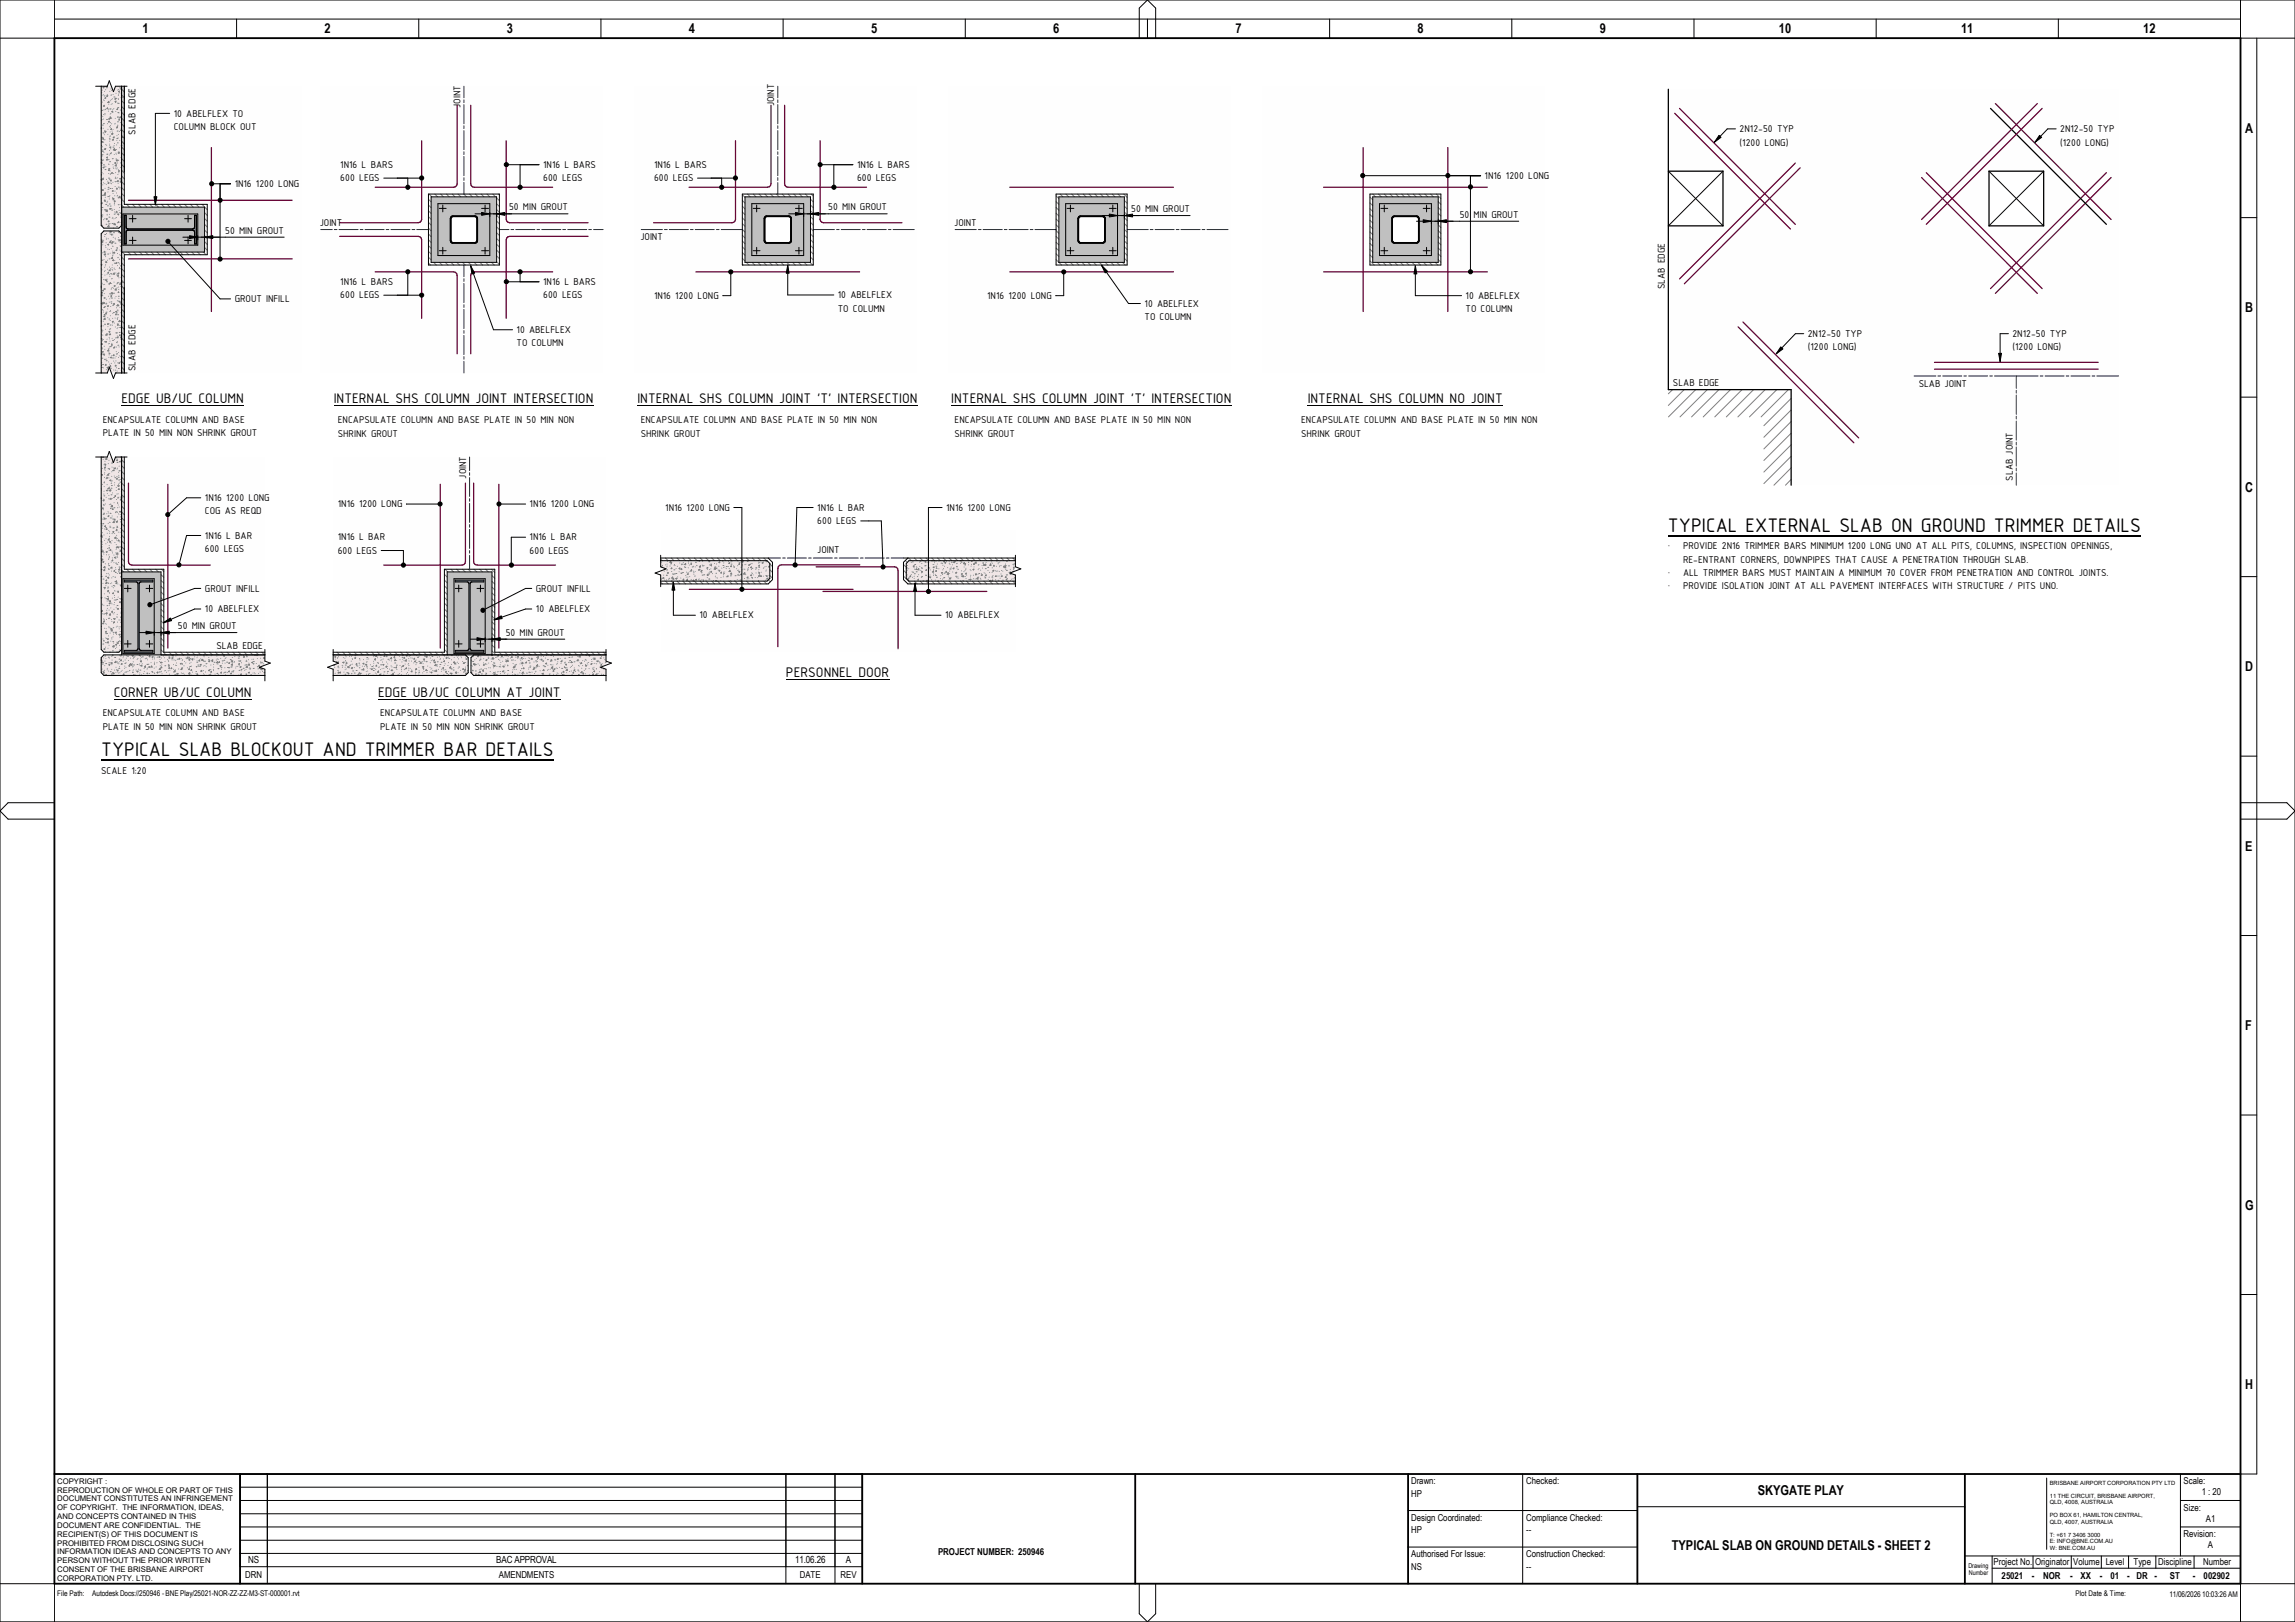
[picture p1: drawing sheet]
<svg xmlns="http://www.w3.org/2000/svg" width="841mm" height="594mm" viewBox="0 0 841 594" stroke-linecap="round" stroke-linejoin="round" font-family="sans-serif">
<defs><g id="words">
<g font-size="7.8">
<text x="611.3" y="194.9">TYPICAL EXTERNAL SLAB ON GROUND TRIMMER DETAILS</text>
<text x="37.1" y="277.1">TYPICAL SLAB BLOCKOUT AND TRIMMER BAR DETAILS</text>
</g>
<g font-size="5.5">
<text x="44.5" y="147.7">EDGE UB/UC COLUMN</text>
<text x="122.3" y="147.7">INTERNAL SHS COLUMN JOINT INTERSECTION</text>
<text x="233.6" y="147.7">INTERNAL SHS COLUMN JOINT 'T' INTERSECTION</text>
<text x="348.6" y="147.7">INTERNAL SHS COLUMN JOINT 'T' INTERSECTION</text>
<text x="479.2" y="147.7">INTERNAL SHS COLUMN NO JOINT</text>
<text x="288" y="247.9">PERSONNEL DOOR</text>
<text x="41.7" y="255.4">CORNER UB/UC COLUMN</text>
<text x="138.6" y="255.4">EDGE UB/UC COLUMN AT JOINT</text>
</g>
<g font-size="5">
<text x="52.2" y="12.1">1</text>
<text x="119" y="12.1">2</text>
<text x="185.7" y="12.1">3</text>
<text x="252.5" y="12.1">4</text>
<text x="319.2" y="12.1">5</text>
<text x="386" y="12.1">6</text>
<text x="452.7" y="12.1">7</text>
<text x="519.5" y="12.1">8</text>
<text x="586.2" y="12.1">9</text>
<text x="651.9" y="12.1">10</text>
<text x="718.6" y="12.1">11</text>
<text x="785.4" y="12.1">12</text>
<text x="822.8" y="48.6">A</text>
<text x="822.8" y="114.4">B</text>
<text x="822.8" y="180.1">C</text>
<text x="822.8" y="245.9">D</text>
<text x="822.8" y="311.6">E</text>
<text x="822.8" y="377.3">F</text>
<text x="822.8" y="443.1">G</text>
<text x="822.8" y="508.8">H</text>
<text x="644.1" y="547.7">SKYGATE PLAY</text>
<text x="612.6" y="567.7">TYPICAL SLAB ON GROUND DETAILS - SHEET 2</text>
</g>
<g font-size="3.9">
<text x="168.8" y="39.5" transform="rotate(-90 168.8 39.5)">JOINT</text>
<text x="283.8" y="39" transform="rotate(-90 283.8 39)">JOINT</text>
<text x="63.7" y="42.7">10 ABELFLEX TO</text>
<text x="63.7" y="47.6">COLUMN BLOCK OUT</text>
<text x="49.6" y="49.4" transform="rotate(-90 49.6 49.4)">SLAB EDGE</text>
<text x="637.5" y="48.4">2N12-50 TYP</text>
<text x="637.5" y="53.3">(1200 LONG)</text>
<text x="755" y="48.4">2N12-50 TYP</text>
<text x="755" y="53.3">(1200 LONG)</text>
<text x="124.7" y="61.5">1N16 L BARS</text>
<text x="199.1" y="61.5">1N16 L BARS</text>
<text x="239.7" y="61.5">1N16 L BARS</text>
<text x="314.1" y="61.5">1N16 L BARS</text>
<text x="544.1" y="65.5">1N16 1200 LONG</text>
<text x="86" y="68.5">1N16 1200 LONG</text>
<text x="124.7" y="66.4">600 LEGS</text>
<text x="199.1" y="66.4">600 LEGS</text>
<text x="239.7" y="66.4">600 LEGS</text>
<text x="314.1" y="66.4">600 LEGS</text>
<text x="186.6" y="77">50 MIN GROUT</text>
<text x="303.5" y="77">50 MIN GROUT</text>
<text x="414.5" y="77.7">50 MIN GROUT</text>
<text x="117.2" y="82.8">JOINT</text>
<text x="349.7" y="82.8">JOINT</text>
<text x="534.9" y="79.8">50 MIN GROUT</text>
<text x="82.5" y="85.6">50 MIN GROUT</text>
<text x="234.7" y="88">JOINT</text>
<text x="124.7" y="104.4">1N16 L BARS</text>
<text x="199.1" y="104.4">1N16 L BARS</text>
<text x="610.2" y="106" transform="rotate(-90 610.2 106)">SLAB EDGE</text>
<text x="86" y="110.7">GROUT INFILL</text>
<text x="124.7" y="109.3">600 LEGS</text>
<text x="199.1" y="109.3">600 LEGS</text>
<text x="239.7" y="109.5">1N16 1200 LONG</text>
<text x="307" y="109.2">10 ABELFLEX</text>
<text x="361.7" y="109.5">1N16 1200 LONG</text>
<text x="419.4" y="112.3">10 ABELFLEX</text>
<text x="537.1" y="109.5">10 ABELFLEX</text>
<text x="307" y="114.1">TO COLUMN</text>
<text x="419.4" y="117.2">TO COLUMN</text>
<text x="537.1" y="114.4">TO COLUMN</text>
<text x="189.3" y="122">10 ABELFLEX</text>
<text x="662.5" y="123.4">2N12-50 TYP</text>
<text x="737.5" y="123.4">2N12-50 TYP</text>
<text x="189.3" y="126.9">TO COLUMN</text>
<text x="662.5" y="128.3">(1200 LONG)</text>
<text x="737.5" y="128.3">(1200 LONG)</text>
<text x="49.6" y="135.9" transform="rotate(-90 49.6 135.9)">SLAB EDGE</text>
<text x="613.1" y="141.4">SLAB EDGE</text>
<text x="703.1" y="141.7">SLAB JOINT</text>
<text x="37.6" y="154.9">ENCAPSULATE COLUMN AND BASE</text>
<text x="123.8" y="155">ENCAPSULATE COLUMN AND BASE PLATE IN 50 MIN NON</text>
<text x="234.8" y="155">ENCAPSULATE COLUMN AND BASE PLATE IN 50 MIN NON</text>
<text x="349.8" y="155">ENCAPSULATE COLUMN AND BASE PLATE IN 50 MIN NON</text>
<text x="476.8" y="155">ENCAPSULATE COLUMN AND BASE PLATE IN 50 MIN NON</text>
<text x="37.6" y="159.8">PLATE IN 50 MIN NON SHRINK GROUT</text>
<text x="123.8" y="159.9">SHRINK GROUT</text>
<text x="234.8" y="159.9">SHRINK GROUT</text>
<text x="349.8" y="159.9">SHRINK GROUT</text>
<text x="476.8" y="159.9">SHRINK GROUT</text>
<text x="170.9" y="175.3" transform="rotate(-90 170.9 175.3)">JOINT</text>
<text x="737.7" y="176" transform="rotate(-90 737.7 176)">SLAB JOINT</text>
<text x="75.1" y="183.5">1N16 1200 LONG</text>
<text x="123.8" y="185.8">1N16 1200 LONG</text>
<text x="194.1" y="185.8">1N16 1200 LONG</text>
<text x="75.1" y="188.4">COG AS REQD</text>
<text x="243.8" y="187.1">1N16 1200 LONG</text>
<text x="299.5" y="187.1">1N16 L BAR</text>
<text x="299.5" y="192">600 LEGS</text>
<text x="346.7" y="187.1">1N16 1200 LONG</text>
<text x="75.1" y="197.3">1N16 L BAR</text>
<text x="123.8" y="198">1N16 L BAR</text>
<text x="194.1" y="198">1N16 L BAR</text>
<text x="75.1" y="202.2">600 LEGS</text>
<text x="123.8" y="202.9">600 LEGS</text>
<text x="194.1" y="202.9">600 LEGS</text>
<text x="299.5" y="202.6">JOINT</text>
<text x="611.3" y="201.1">•</text>
<text x="616.8" y="201.1">PROVIDE 2N16 TRIMMER BARS MINIMUM 1200 LONG UNO AT ALL PITS, COLUMNS, INSPECTION OPENINGS,</text>
<text x="616.8" y="206">RE-ENTRANT CORNERS, DOWNPIPES THAT CAUSE A PENETRATION THROUGH SLAB.</text>
<text x="611.3" y="210.9">•</text>
<text x="611.3" y="215.8">•</text>
<text x="616.8" y="210.9">ALL TRIMMER BARS MUST MAINTAIN A MINIMUM 70 COVER FROM PENETRATION AND CONTROL JOINTS.</text>
<text x="616.8" y="215.8">PROVIDE ISOLATION JOINT AT ALL PAVEMENT INTERFACES WITH STRUCTURE / PITS UNO.</text>
<text x="75.1" y="216.7">GROUT INFILL</text>
<text x="196.4" y="216.7">GROUT INFILL</text>
<text x="75.1" y="224.2">10 ABELFLEX</text>
<text x="196.4" y="224.2">10 ABELFLEX</text>
<text x="256.3" y="226.5">10 ABELFLEX</text>
<text x="346.3" y="226.5">10 ABELFLEX</text>
<text x="65.2" y="230.4">50 MIN GROUT</text>
<text x="185.3" y="232.8">50 MIN GROUT</text>
<text x="79.3" y="237.5">SLAB EDGE</text>
<text x="37.6" y="262.3">ENCAPSULATE COLUMN AND BASE</text>
<text x="139.3" y="262.3">ENCAPSULATE COLUMN AND BASE</text>
<text x="37.6" y="267.2">PLATE IN 50 MIN NON SHRINK GROUT</text>
<text x="139.3" y="267.2">PLATE IN 50 MIN NON SHRINK GROUT</text>
<text x="37.1" y="283.4">SCALE 1:20</text>
</g>
<g font-size="3.6">
<text x="91" y="572.6">NS</text>
<text x="181.9" y="572.6">BAC APPROVAL</text>
<text x="291.4" y="572.6">11.06.26</text>
<text x="310" y="572.6">A</text>
</g>
<g font-size="3.5">
<text x="517.1" y="543.7">Drawn:</text>
<text x="559.3" y="543.7">Checked:</text>
<text x="800.2" y="543.7">Scale:</text>
<text x="517.1" y="548.2">HP</text>
<text x="806.9" y="547.7">1 : 20</text>
<text x="517.1" y="557.1">Design Coordinated:</text>
<text x="559.3" y="557.1">Compliance Checked:</text>
<text x="800.2" y="553.4">Size:</text>
<text x="808.4" y="557.4">A1</text>
<text x="517.1" y="561.5">HP</text>
<text x="559.3" y="561.5">--</text>
<text x="800.2" y="563.1">Revision:</text>
<text x="343.8" y="569.6">PROJECT NUMBER: 250946</text>
<text x="809.1" y="567.1">A</text>
<text x="517.1" y="570.4">Authorised For Issue:</text>
<text x="517.1" y="575">NS</text>
<text x="559.3" y="570.4">Construction Checked:</text>
<text x="559.3" y="575">--</text>
<text x="730.6" y="573.3">Project No. Originator</text>
<text x="759.8" y="573.3">Volume</text>
<text x="771.7" y="573.3">Level</text>
<text x="781.8" y="573.3">Type</text>
<text x="790.9" y="573.3">Discipline</text>
<text x="807.4" y="573.3">Number</text>
<text x="89.9" y="577.9">DRN</text>
<text x="182.8" y="577.9">AMENDMENTS</text>
<text x="293.1" y="577.9">DATE</text>
<text x="308.1" y="577.9">REV</text>
<text x="733.5" y="578.4">25021</text>
<text x="744.6" y="578.5">-</text>
<text x="748.7" y="578.4">NOR</text>
<text x="758.6" y="578.5">-</text>
<text x="762.5" y="578.4">XX</text>
<text x="769.5" y="578.5">-</text>
<text x="773.4" y="578.4">01</text>
<text x="779.6" y="578.5">- DR</text>
<text x="789.6" y="578.5">-</text>
<text x="795.2" y="578.4">ST</text>
<text x="803.6" y="578.5">-</text>
<text x="807.6" y="578.5">002902</text>
</g>
<g font-size="2.9">
<text x="33.8" y="584.7">Autodesk Docs://250946 - BNE Play/25021-NOR-ZZ-ZZ-M3-ST-000001.rvt</text>
<text x="795" y="584.8">11/06/2026 10:03:26 AM</text>
</g>
<g font-size="2.8">
<text x="21" y="543.4">COPYRIGHT :</text>
<text x="21" y="546.7">REPRODUCTION OF WHOLE OR PART OF THIS</text>
<text x="21" y="549.9">DOCUMENT CONSTITUTES AN INFRINGEMENT</text>
<text x="21" y="556.3">AND CONCEPTS CONTAINED IN THIS</text>
<text x="21" y="553.1">OF COPYRIGHT. THE INFORMATION, IDEAS,</text>
<text x="21" y="559.6">DOCUMENT ARE CONFIDENTIAL. THE</text>
<text x="21" y="562.9">RECIPIENT(S) OF THIS DOCUMENT IS</text>
<text x="21" y="566.1">PROHIBITED FROM DISCLOSING SUCH</text>
<text x="21" y="569.3">INFORMATION IDEAS AND CONCEPTS TO ANY</text>
<text x="21" y="572.6">PERSON WITHOUT THE PRIOR WRITTEN</text>
<text x="21" y="575.8">CONSENT OF THE BRISBANE AIRPORT</text>
<text x="21" y="579">CORPORATION PTY. LTD.</text>
<text x="21" y="584.7">File Path:</text>
<text x="760.6" y="584.7">Plot Date &amp; Time:</text>
</g>
<g font-size="2.4">
<text x="721.3" y="574.1">Drawing</text>
<text x="721.4" y="577">Number</text>
</g>
<g font-size="2.1">
<text x="751.2" y="543.7">BRISBANE AIRPORT CORPORATION PTY LTD</text>
<text x="751.2" y="548.5">11 THE CIRCUIT, BRISBANE AIRPORT,</text>
<text x="751.2" y="550.9">QLD, 4008, AUSTRALIA</text>
<text x="751.2" y="555.6">PO BOX 61, HAMILTON CENTRAL,</text>
<text x="751.2" y="558">QLD, 4007, AUSTRALIA</text>
<text x="751.2" y="562.8">T: +61 7 3406 3000</text>
<text x="751.2" y="565.2">E: INFO@BNE.COM.AU</text>
<text x="751.2" y="567.6">W: BNE.COM.AU</text>
</g>
</g></defs>
<path d="M44.6 209.5h14.4v30.4h-14.4z" fill="#c0c0c0"/>
<g fill="#fff">
<path d="M122.1 208.5h100v31.4h-100z"/>
<path d="M44.6 31.6h31.3v105h-31.3z"/>
</g>
<path d="M158 72.1h24v24h-24z" fill="#c0c0c0"/>
<path d="M157 71.1h26v26h-26z" fill="#fff"/>
<path d="M273 72.1h24v24h-24z" fill="#c0c0c0"/>
<path d="M272 71.1h26v26h-26z" fill="#fff"/>
<path d="M388 72.1h24v24h-24z" fill="#c0c0c0"/>
<path d="M387 71.1h26v26h-26z" fill="#fff"/>
<path d="M503 72.1h24v24h-24z" fill="#c0c0c0"/>
<path d="M502 71.1h26v26h-26z" fill="#fff"/>
<g fill="#28a0aa">
<path d="M510 79.1h10.1v10h-10.1z"/>
<path d="M395 79.1h10v10h-10z"/>
<path d="M280 79.1h10v10h-10z"/>
<path d="M165 79.1h10v10h-10z"/>
<path d="M45.6 78.9h26.4v10.4h-26.4z"/>
<path d="M45.6 212.5h10.4v26.4h-10.4z"/>
<path d="M166.8 212.5h10.5v26.4h-10.5z"/>
</g>
<g fill="#f0e6e6">
<path d="M37.1 239.9h60v7.5h-60z"/>
<path d="M122.1 239.9h49.5v7.5h-49.5z"/>
<path d="M172.6 239.9h49.5v7.5h-49.5z"/>
<path d="M242.1 205.4h40v7.5h-40z"/>
<path d="M332.1 205.4h40v7.5h-40z"/>
<path d="M37.1 167.4h7.5v71.5h-7.5z"/>
<path d="M37.1 84.6h7.5v52h-7.5z"/>
<path d="M37.1 31.6h7.5v52h-7.5z"/>
</g>
<g fill="#fff">
<path d="M242.1 204.4h41v9.5h-41z"/>
<path d="M331.1 204.4h41v9.5h-41z"/>
</g>
<g fill="#c0c0c0">
<path d="M163.9 209.5h16.4v30.4h-16.4z"/>
<path d="M44.6 75.9h30.4v16.4h-30.4z"/>
</g>
<g fill="#fefefe">
<path d="M45.6 167.4h51.5v71.5h-51.5z"/>
<path d="M122.1 167.4h100v71.5h-100z"/>
<path d="M242.1 194.4h130v44.5h-130z"/>
<path d="M45.6 31.6h65v105h-65z"/>
<path d="M117.5 31.6h103.5v105h-103.5z"/>
<path d="M232.5 31.6h103.5v105h-103.5z"/>
<path d="M347.5 31.6h103.5v105h-103.5z"/>
<path d="M462.5 31.6h103.5v105h-103.5z"/>
</g>
<g fill="none" stroke="#7f7f7f" stroke-width=".37">
<path d="M37.3 34h.1M37.4 34.8h.1M37.4 33h.1M37.5 37.4h.1M37.9 38.8l.4-.1-.2 .3zM37.9 34.7l.1 .1M38 36.6h.1M38 31.8l.1 .4-.3-.1zM38.1 38.5v.1M38.2 36.8v.1M38.3 35.1l-.1 .1M38.3 33.4v.1"/>
<path d="M38.4 31.8h.1M38.5 35.1h.1M38.7 35.7v.3h-.3zM38.7 32.9h.1M38.9 32.1h.1M39 31.6l-.2 .2h.5l-.1-.2M39 35.4h.1M39.1 35.1l.4-.1-.1 .3zM39.3 34.6h.1M39.4 39.5l.1 .3h-.3zM39.6 37.4h.1M39.8 38.2h.1"/>
<path d="M39.9 37.1l.1 .5h-.5zM40.2 39.9h.1M40.2 33.5h.1M40.4 36.9h.1M40.6 34.8h.1M40.6 39.9h.1M40.6 32.6h.1M40.7 38.2h.1M40.8 36.5h.1M40.9 34.8h.1M40.9 33.1h.1M41.1 38h.1"/>
<path d="M41.2 36.2h-.1M41.4 34.6h.1M41.7 39.8h.1M41.7 35.5h.1M42.2 37.2l.3-.2-.1 .4zM42.3 36l.1 .3h-.3zM42.3 37.6h.1M42.5 36h.1M42.5 34.2h.1M43 37.8h.1M43.1 39.8v.3h-.3zM43.2 39.4h.1"/>
<path d="M43.2 33h.1M43.2 39.5h.1M43.3 37.8h.1M43.3 35h.1M43.4 33.5l.4-.1-.2 .3zM43.4 36.2h-.1M43.4 36.4h.1M43.4 34.5h.1M43.5 32.8h.1M43.8 34h.1M43.9 32.2h.1M44.4 35.8h.1"/>
<path d="M44.4 32.3v.1M44.4 34.1h.1M44.4 35.6h.1M44.6 39l1 1M44.6 36.9l1 1M44.6 34.8l1 1M44.6 32.3l-.4 .3 1.4 1.1M37.1 58.4h.1M37.1 46.9v.2M37.1 59.6v.3M37.1 44h.1M37.2 59.7h.1"/>
<path d="M37.2 51.9l.4-.1-.1 .3zM37.2 42.2h.1M37.2 46.9h.1M37.2 53.3h.1M37.3 40.4h.1M37.4 58.8h.1M37.4 50.5h.1M37.4 55h.1M37.4 56.7h.1M37.4 57.2h.1M37.4 43.8l.1 .1M37.4 50.3h.1"/>
<path d="M37.5 55.5h.1M37.5 53.8h.1M37.6 52.1h.1M37.6 42.6h.1M37.7 50.4h.1M37.7 45.8h.1M37.7 45.9h.1M37.8 48.7h.1M37.8 47h.1M37.9 45.3h.1M37.9 50.6v.4l-.3-.1zM37.9 43.6h.1"/>
<path d="M37.9 58.5h.1M38 41.9v.1M38.1 55.8h.1M38.1 40.2v.1M38.1 51.2h.1M38.2 49.4h.1M38.4 47.9l.1 .1M38.4 54.4h.1M38.4 48.3l.4-.2-.1 .3zM38.4 42h.1M38.4 51.2h.1M38.4 41.5l.1 .1"/>
<path d="M38.5 40.2h.1M38.6 54.4l.1 .4-.4-.1zM38.7 40h.1M38.7 53h.1M39 43.8h.1M39 57.7l.4-.2-.1 .3zM39.1 53.2h.1M39.2 56.5h.1M39.2 58.4h.1M39.3 58.3v.3h-.3zM39.3 56.5h.1M39.4 45.3h.1"/>
<path d="M39.5 49.2h.1M39.5 47.4h.1M39.7 44.6l.3-.2v.3zM39.7 40.7h.1M39.8 40h.1M39.8 58.5h.1M40 58.5h.1M40.1 50.9h.1M40.1 50.6h.1M40.1 43.3l.1 .3h-.4zM40.1 56.8h-.1M40.1 55.1h.1"/>
<path d="M40.2 59.2h.1M40.2 53.4h.1M40.2 46.4h.1M40.2 52.8h.1M40.3 54l.3-.2-.1 .3zM40.3 51.7h-.1M40.3 50h.1M40.3 41.8h.1M40.3 42.7h.1M40.4 56.2h.1M40.4 49.7v.1M40.4 48.3h-.1"/>
<path d="M40.4 43.3v.1M40.4 46.6v.1M40.4 46h.1M40.5 44.9v.1M40.6 43.3h.1M40.6 42.9v.5h-.4zM40.6 56.3h.1M40.6 41.6h.1M40.6 54.5h.1M40.8 55.9h.1M40.8 47.1l.1 .4-.3-.1zM40.8 47.2h.1"/>
<path d="M40.9 49.1l.3-.4 .1 .5zM40.9 45.3h.1M40.9 40.9l.4-.2-.1 .4zM41.1 48h.1M41.1 58.1h.1M41.1 51.3h.1M41.4 40.1h.1M41.4 53.9h.1M41.4 48.9h.1M41.4 41v.1M41.4 47.5h.1M41.5 50.3l.3-.1-.1 .3z"/>
<path d="M41.5 51l.1 .3h-.3zM41.8 53.3h.1M41.9 54.4h.1M41.9 56.6h.1M41.9 54.5l.1 .5-.5-.1zM42 52.5h.1M42 59.7l.4-.1-.1 .3zM42.1 45.4h.1M42.2 45.2h.1M42.2 54.8l.1 .3h-.3zM42.2 43.4h.1M42.4 40.8h.1"/>
<path d="M42.5 56.1h.1M42.5 58.6h.1M42.5 59.8v.1M42.6 58.1l-.1 .1M42.6 56.4v.1M42.7 54.8h.1M42.7 46.6l.4-.1-.1 .3zM42.7 53.1h.1M42.8 46.9h.1M42.8 50.7h.1M42.8 51.4h.1M42.8 49.7h.1"/>
<path d="M42.9 48h.1M42.9 58.6l.1 .3h-.3zM43 46.3h.1M43 59.7h.1M43.1 44.6h.1M43.1 42.8h.1M43.1 42.9h.1M43.1 58.7h.1M43.1 52.3h.1M43.1 45.8h.1M43.1 46.1h.1M43.2 41.2h.1"/>
<path d="M43.2 52.4h.1M43.3 50.5h.1M43.3 56l.3-.1-.1 .3zM43.3 55.7h.1M43.3 49.2h.1M43.3 42.8h.1M43.5 43.2h.1M43.5 56h.1M43.6 41.4h.1M43.7 43.6l.1 .3h-.3zM43.8 48.1h.1M43.8 54.1h.1"/>
<path d="M43.9 51.4h.1M43.9 42.9l.4-.1-.1 .3zM44.1 40.3h.1M44.1 44.9h.1M44.3 59.5h.1M44.3 57.7h.1M44.3 59.8h.1M44.4 53.4h.1M44.4 46.9h.1M44.4 40.5v.1M44.4 47.5l.1 .3h-.3zM44.5 53.4h.1"/>
<path d="M44.6 50.3h.1M44.6 58.1l1 1M44.6 56l1 1M44.6 53.9l1 1M44.6 51.7l1 1M44.6 49.6l1 1M44.6 47.5l1 1M44.6 45.4l1 1M44.6 43.3l1 1M44.6 41.1l1 1.1M44.6 52.3v.1M37.1 65.9h.1"/>
<path d="M37.1 65.7v.2M37.1 67.3h.1M37.1 74.5l.4-.2-.2 .3zM37.1 64.1h.1M37.1 61.6h.1M37.2 79h.1M37.2 65.6h-.1M37.2 66.2h.1M37.2 72.6h.1M37.2 79.4h.1M37.2 63.9h.1M37.3 60.5h.1"/>
<path d="M37.3 62.2h.1M37.3 78.7h.1M37.4 76h.1M37.4 69.6h.1M37.4 76.9h.1M37.4 63.1h.1M37.4 65.7l.4-.5 .1 .5zM37.5 71.5h.1M37.6 69.6h.1M37.7 67.7h.1M37.8 69.4v.4l-.3-.1zM37.8 61.3l.3-.1-.1 .3z"/>
<path d="M37.8 63.7h.1M37.8 66.9l.1 .1M37.9 60.4h.1M38.1 71.5l.4-.5 .1 .5zM38.2 71.3h.1M38.2 76.8h.1M38.4 70.7l.3-.1-.1 .4zM38.4 73.7h.1M38.4 60.8h.1M38.4 67.3h.1M38.4 73.2l.1 .4-.3-.1zM38.5 62.1h.1"/>
<path d="M38.5 69h.1M38.6 72.2v.1M38.7 76.7h.1M38.7 74.9h.1M38.8 77.2l.4-.4v.5zM38.8 61.1h.1M38.9 67.5v.1M39 65.7h.1M39.2 77.1v.3l-.3-.1zM39.2 74.3h.1M39.2 78.8h.1M39.2 78.5h.1"/>
<path d="M39.3 77.5v.1M39.3 77.1h.1M39.4 75.4h.1M39.4 73.7h.1M39.5 72h.1M39.5 66.4h.1M39.5 69.3h.1M39.5 70.3h.1M39.6 67.1l.3-.2-.1 .3zM39.6 68.6h.1M39.7 66.9h.1M39.8 65.2h.1"/>
<path d="M39.8 63.5h.1M39.8 60.1h.1M39.9 61.9h.1M39.9 61.8h.1M39.9 79.5h.1M40 62.1v.3h-.2zM40 60.2h-.1M40 74.7h.1M40.1 72.9h-.1M40.1 78.5h.1M40.1 76.5l.4-.1-.1 .3zM40.1 65.7h.1"/>
<path d="M40.1 72.1h.1M40.2 71.7h.1M40.3 65.5h.1M40.3 69h.1M40.3 75.5h.1M40.3 63.7h.1M40.3 62.6h.1M40.5 63.8h.1M40.6 67.1h.1M40.6 76.5h.1M40.7 65.9l.1 .4-.4-.1zM40.8 63.4l.4-.2-.1 .3z"/>
<path d="M40.9 67.3h.1M40.9 77h.1M41.1 70l.3-.2v.3zM41.2 69v.1M41.3 72.3h.1M41.3 72.7h.1M41.3 79.6h.1M41.4 73.2h.1M41.4 72.8l.3-.1-.1 .3zM41.4 60.3h.1M41.4 66.8h.1M41.4 70.9h.1"/>
<path d="M41.5 61.2h.1M41.6 63.5h.1M41.7 61.7h.1M41.8 78.4h.1M41.9 76.8h.1M41.9 75.1h.1M41.9 74.5h.1M41.9 74.3l.1 .1M42 73.4h.1M42 77.6h.1M42.1 73.6l.1 .3h-.3zM42.1 71.7h-.1"/>
<path d="M42.1 70h.1M42.2 65.3h.1M42.2 66.5h.1M42.2 68.3h.1M42.2 66.6h.1M42.3 64.9h.1M42.4 63.2h.1M42.4 79.9h.1M42.5 61.5l-.1 .1M42.5 78.1h.1M42.6 60.3v.5l-.4-.1zM42.6 61.9h.1"/>
<path d="M42.6 69.1l.4-.1-.1 .3zM42.6 79.6l.1 .1M42.7 70.7h.1M42.7 68.9h.1M42.8 77.4v.3h-.3zM42.9 71.8h.1M43 61.5l-.1 .1M43.1 78h.1M43.1 71.5v.1M43.1 65.2h.1M43.2 78.5l.3-.1-.1 .3zM43.2 63.9h.1"/>
<path d="M43.3 72.5h.1M43.3 66.1v.4h-.5zM43.3 67.2h.1M43.3 68.5h.1M43.3 75h.1M43.3 62.1h.1M43.5 72.3l.4-.4 .1 .4zM43.5 63.3h.1M43.6 62.4l.1 .3h-.3zM43.6 77v.1M43.7 77.9h.1M43.8 76h.1"/>
<path d="M43.9 65.4l.3-.1-.1 .3zM43.9 69.2h.1M44 68.7h.1M44 72.5h.1M44.1 66.8v.1M44.2 61.3h.1M44.3 79.1h.1M44.3 79.6h.1M44.3 72.7h.1M44.3 66.3l.1 .2h-.3zM44.3 66.3h.1M44.4 79.8h.1"/>
<path d="M44.4 78.1h.1M44.5 76.4h.1M44.6 73l1 1M44.6 75.1l.7 .8M44.6 70.9l1 .9M44.6 68.7l1 1M44.6 66.6l1 1M44.6 64.5l1 1M44.6 62.4l1 1M44.6 60.2l1 1.1M44.6 77.7l-.4 .4h.4M44.6 74.8v.2"/>
<path d="M46.4 74.8l1.1 1.1M48.6 74.8l1 1.1M50.7 74.8l1 1.1M52.8 74.8l1 1.1M54.9 74.8l1 1.1M57.1 74.8l1 1.1M59.2 74.8l1 1.1M61.3 74.8l1 1.1M63.4 74.8l1 1.1M65.5 74.8l1 1.1M67.6 74.8l1.1 1.1M69.8 74.8l1 1.1"/>
<path d="M71.9 74.8l1 1.1M74 74.8l1.9 2M75 77.9l.9 1M157 79.3l1 1.1M157 77.2l1 1M157 75.1l1 1M157 73l1 1M157.2 71.1l1 1M159.3 71.1l1.1 1M161.5 71.1l1 1M163.6 71.1l1 1M165.7 71.1l1 1"/>
<path d="M167.9 71.1l1 1M170 71.1l1 1M172.1 71.1l1 1M174.2 71.1l1 1M176.3 71.1l1 1M178.5 71.1l1 1M180.6 71.1l1 1M182 78.9l1 1M182 76.8l1 1M182 74.6l1 1.1M182 72.5l1 1M182.7 71.1l.3 .3"/>
<path d="M272 79.8l1 1M272 77.6l1 1.1M272 75.5l1 1M272 73.4l1 1M272 71.3l1 1M273.9 71.1l1 1M276.1 71.1l.9 1M278.2 71.1l1 1M280.3 71.1l1 1M282.4 71.1l1 1M284.5 71.1l1 1M286.6 71.1l1.1 1"/>
<path d="M288.8 71.1l1 1M290.9 71.1l1 1M293 71.1l1 1M295.1 71.1l1 1M297 79.3l1 1M297 77.2l1 1M297 75.1l1 1M297 72.9l1 1.1M297.3 71.1l.7 .7M387 78.1l1 1M387 76l1 1M387 73.9l1 .9"/>
<path d="M387 71.8l1 .9M388.5 71.1l1 1M390.6 71.1l1 1M392.7 71.1l1 1M394.8 71.1l1.1 1M397 71.1l1 1M399.1 71.1l1 1M401.2 71.1l1 1M403.4 71.1l.9 1M405.5 71.1l.9 1M407.6 71.1l1 1M409.7 71.1l1 1"/>
<path d="M411.8 71.1l1.2 1.2M412 79.8l1 1M412 77.6l1 1.1M412 75.5l1 1M412 73.4l1 1M502 78.6l1 .9M502 76.5l1 .9M502 74.3l1 1M502 72.2l1 1M503 71.1l1.1 1M505.2 71.1l1 1M507.3 71.1l1 1"/>
<path d="M509.4 71.1l1 1M511.6 71.1l.9 1M513.7 71.1l.9 1M515.8 71.1l1 1M517.9 71.1l1 1M520 71.1l1 1M522.1 71.1l1.1 1M524.3 71.1l1 1M526.4 71.1l1.6 1.6M527 78.1l1 1M527 76l1 1M527 73.9l1 .9"/>
<path d="M37.1 87.9h.1M37.1 96.9l.2-.1v.3l-.2-.1M37.1 86.1h.1M37.1 91.9h.1M37.1 98.3h.1M37.3 82.7h.1M37.3 88.9h.1M37.3 95.3h.1M37.3 82.4h.1M37.4 98.8h-.1M37.6 88.2l.1 .3h-.3zM37.6 89.7h.1"/>
<path d="M37.6 92.6h.1M37.9 80.5h.1M37.9 84.7v.1M38 88h.1M38.1 95.1h.1M38.1 93.2h.1M38.2 93.3l.4-.2-.1 .3zM38.3 99.4h.1M38.4 93h.1M38.4 97.9h.1M38.4 92v.4l-.3-.1zM38.4 86.6h.1"/>
<path d="M38.4 80.1h.1M38.4 85.9h.1M38.5 99.1h.1M38.6 97.4h.1M38.6 90h.1M38.7 95.7h-.1M38.7 94h.1M38.7 93.3h.1M38.7 96.8h.1M38.8 92.3h-.1M38.8 90.6h.1M38.9 82.1v.1"/>
<path d="M38.9 88.9h.1M38.9 80.2l.3-.1v.3zM38.9 87.2v.1M38.9 87.6h.1M39 95.8l.1 .4-.3-.1zM39 85.5v.1M39.2 82.1l-.1 .1M39.2 80.4v.1M39.3 95.3h.1M39.4 98.6h.1M39.5 93.1h.1M39.5 89.6l.3-.1-.1 .2z"/>
<path d="M39.5 91.2h.1M39.6 87.4l.1 .1M39.8 99.7v.3h-.3zM39.8 82h.1M39.8 82.6l.1 .5-.4-.1zM39.9 80.9v.3h-.3zM40 82.8h.1M40 99l.4-.2-.1 .4zM40 94.8h.1M40.1 91.4h.1M40.1 97.8h.1M40.1 84.9v.1"/>
<path d="M40.3 94.8h.1M40.3 88.4h.1M40.3 85.6h.1M40.3 81.9h.1M40.3 92.7l.1 .1M40.5 88.4l.1 .5-.5-.1zM40.6 84.7v.3h-.3zM40.6 98.4h.1M40.6 84.8h.1M40.7 85.9l.4-.1-.2 .3zM40.7 88.1h.1M40.8 91.1h.1"/>
<path d="M40.9 89.2h.1M41.1 81.9h.1M41.1 98h.1M41.1 98.7v.1M41.1 80.1h.1M41.1 97v.1M41.2 94.2l.1 .5-.5-.1zM41.2 95.3v.1M41.3 88.5v.4l-.3-.1zM41.3 95.3l.3-.1-.1 .3zM41.3 93.6l-.1 .1M41.3 98.9h.1"/>
<path d="M41.3 92.5h.1M41.3 86.1h.1M41.3 90.1h.1M41.4 91.9l-.1 .1M41.4 93.4h.1M41.4 90.3h.1M41.4 92.8h.1M41.4 88.6h.1M41.5 86.9h.1M41.6 85.2h.1M41.6 83.5h.1M41.7 82.3h.1"/>
<path d="M41.7 81.8h.1M41.7 80.1h.1M41.9 98.2l-.1 .1M41.9 96.4h.1M42 82.2l.3-.1-.1 .3zM42 92.4v.3h-.3zM42 95.4h.1M42.1 89.1h.1M42.1 98.7h.1M42.2 87.2h.1M42.3 87.5h.1M42.4 100h.1"/>
<path d="M42.5 91.7l.3-.2v.3zM42.7 96.2l.1 .3h-.4zM42.7 90.8h.1M42.7 82.9h.1M43 81.6h.1M43.1 90.8v.1M43.1 97.3h.1M43.1 92.8h.1M43.2 96.2h.1M43.2 94.4h.1M43.2 94.3h.1M43.3 87.8h.1"/>
<path d="M43.3 81.4h.1M43.3 85h.1M43.4 100v.3h-.3zM43.4 88.2h.1M43.4 87h.1M43.5 85.2h.1M43.5 81.2l.1 .3h-.3zM43.7 98.3v.1M43.7 88l.4-.2-.1 .3zM43.8 96.6v.1M43.8 98h.1M43.8 98.1h.1"/>
<path d="M43.9 95h-.1M43.9 93.3h.1M44 91.6h-.1M44 89.9h.1M44 88.8h.1M44.1 90.3h.1M44.1 88.2h.1M44.1 85.1l-.1 .2h.2M44.1 93.5h.1M44.2 86.5h.1M44.2 98.4h.1M44.3 92h.1"/>
<path d="M44.3 85.6h.1M44.3 81.5h.1M44.4 82.4h.1M44.5 94.2h.1M44.6 98.4l1 1M44.6 96.3l1 1M44.6 94.2l1 1M44.6 97.2l-.3 .2 .3 .1M44.8 92.3l1 1M46.9 92.3l1 1M49.1 92.3l.9 1M51.2 92.3l1 1"/>
<path d="M53.3 92.3l1 1M55.4 92.3l1 1M57.5 92.3l1 1M59.6 92.3l1.1 1M61.8 92.3l1 1M63.9 92.3l1 1M66 92.3l1 1M68.2 92.3l.9 1M70.3 92.3l1 1M72.4 92.3l1 1M74.5 92.3l1 1M75 90.6l.9 1.1"/>
<path d="M75 88.5l.9 1M75 86.4l.9 1M75 84.3l.9 1M75 82.2l.9 .9M75 80.1l.9 .9M157 96.3l.8 .8M157 94.2l1 1M157 92.1l1 1M157 90l1 .9M157 87.8l1 1M157 85.7l1 1M157 83.6l1 1"/>
<path d="M157 81.5l1 1M158.9 96.1l1 1M161 96.1l1 1M163.2 96.1l1 1M165.3 96.1l1 1M167.4 96.1l1 1M169.5 96.1l1 1M171.6 96.1l1 1M173.8 96.1l1 1M175.9 96.1l1 1M178 96.1l1 1M180.1 96.1l1 1"/>
<path d="M182 95.8l1 1.1M182 93.7l1 1M182 91.6l1 1M182 89.5l1 1M182 87.4l1 1M182 85.3l1 .9M182 83.1l1 1M182 81l1 1M272 96.7l.3 .4M272 94.6l1 1M272 92.5l1 1M272 90.4l1 1"/>
<path d="M272 88.3l1 1M272 86.1l1 1.1M272 84l1 1M272 81.9l1 1M273.5 96.1l1 1M275.6 96.1l1 1M277.7 96.1l1 1M279.8 96.1l1 1M281.9 96.1l1.1 1M284.1 96.1l1 1M286.2 96.1l1 1M288.3 96.1l1 1"/>
<path d="M290.4 96.1l1 1M292.6 96.1l1 1M294.7 96.1l1 1M296.8 96.1l1 1M297 94.2l1 1M297 92l1 1.1M297 89.9l1 1M297 87.8l1 1M297 85.7l1 1M297 83.6l1 1M297 81.5l1 1M387 95.1l2 2"/>
<path d="M387 93l1 .9M387 90.8l1 1M387 88.7l1 1M387 86.6l1 1M387 84.5l1 1M387 82.3l1 1.1M387 80.2l1 1M390.1 96.1l1.1 1M392.3 96.1l1 1M394.4 96.1l1 1M396.5 96.1l1 1M398.7 96.1l.9 1"/>
<path d="M400.8 96.1l.9 1M402.9 96.1l1 1M405 96.1l1 1M407.1 96.1l1 1M409.2 96.1l1.1 1M411.4 96.1l1 1M412 94.6l1 1M412 92.5l1 1M412 90.4l1 1M412 88.3l1 .9M412 86.1l1 1M412 84l1 1"/>
<path d="M412 81.9l1 1M502 95.5l1.6 1.6M502 93.4l1 1M502 91.3l1 1M502 89.2l1 1M502 87l1 1.1M502 84.9l1 1M502 82.8l1 1M502 80.7l1 1M504.7 96.1l1 1M506.9 96.1l.9 1M509 96.1l.9 1"/>
<path d="M511.1 96.1l1 1M513.2 96.1l1 1M515.3 96.1l1 1M517.4 96.1l1.1 1M519.6 96.1l1 1M521.7 96.1l1 1M523.8 96.1l1 1M525.9 96.1l1 1M527 95.1l1 1M527 93l1 .9M527 90.8l1 1M527 88.7l1 1"/>
<path d="M527 86.6l1 1M527 84.5l1 1M527 82.3l1 1.1M527 80.2l1 1M37.1 108h.1M37.1 108.4h.1M37.1 111.2h.1M37.1 117.6h.1M37.1 119.4v.2M37.1 104.7v.1M37.1 104.9v.1M37.1 104.9v.5"/>
<path d="M37.3 114.6h.1M37.3 108.2h.1M37.3 101.7h.1M37.3 100.5h.1M37.4 103.8h.1M37.5 107v.3h-.2zM37.5 106.4l.4-.2-.1 .4zM37.5 113.4h.1M37.6 111.6h.1M37.8 113.7h.1M37.8 110.7v.5l-.4-.1zM37.8 119.3v.1"/>
<path d="M37.8 104.2v.1M37.8 117.6v.1M37.9 116h.1M37.9 102.4h.1M37.9 114.3h.1M38 112.6h.1M38.1 105.8h.1M38.1 116.9l.4-.4v.5zM38.1 110.9h.1M38.1 115.8l.4-.1-.1 .3zM38.1 109.2h.1M38.1 115.2h.1"/>
<path d="M38.1 109.1h.1M38.2 107.5h.1M38.2 110.8l.1 .3h-.3zM38.3 105.8h.1M38.3 118.7h.1M38.3 112.3h.1M38.3 104.1h.1M38.3 105.9h.1M38.4 102.4h.1M38.4 106h.1M38.4 100.8h.1M38.5 119h.1"/>
<path d="M38.7 118.7h.1M38.8 111.1h.1M38.8 102.7l.4-.2-.2 .4zM38.9 114.3h.1M38.9 111.4h.1M38.9 114.6l.1 .4-.3-.1zM38.9 109.6h.1M39.1 103.2h.1M39.2 102.2h.1M39.2 100.4h.1M39.3 112.1l.4-.1-.1 .3zM39.4 118.7l.2-.2 .1 .3z"/>
<path d="M39.5 113.2h.1M39.5 116.4h.1M39.5 119.6h.1M39.8 108.5h.1M39.8 104h.1M39.9 118.6h.1M40 116.8h.1M40 117.1h.1M40 110.7h.1M40 100.6h.1M40 104.2l.1 .1M40.1 103.9h.1"/>
<path d="M40.2 109.4h.1M40.2 114.1h.1M40.3 107.7h.1M40.3 107.6h.1M40.3 101.2h.1M40.3 119h.1M40.4 117.3h.1M40.4 103.5l.1 .3h-.3zM40.4 115.7h.1M40.5 113.8h.1M40.5 100.2h.1M40.5 114h.1"/>
<path d="M40.6 112.3h.1M40.6 108.4l.3-.1v.3zM40.6 110.6h.1M40.7 108.9h.1M40.8 107.2h.1M40.8 105.9h.1M40.8 111.2h.1M40.9 109.2h.1M40.9 105.5h-.1M40.9 103.8h.1M41 102.1l-.1 .1M41 100.4v.1"/>
<path d="M41.1 102h.1M41.1 107.3l.1 .4-.3-.1zM41.1 117.8l.4-.1-.1 .3zM41.2 119.1h.1M41.2 118.2h.1M41.3 111.8h.1M41.3 116.6h.1M41.3 105.4h.1M41.3 114.8h.1M41.5 100.4l.4-.4v.5zM41.5 111.2h.1M41.6 107.4h.1"/>
<path d="M41.6 114.5h.1M41.6 105.6h.1M41.8 103.3h.1M41.8 104.7l.4-.1-.1 .3zM41.9 111.1v.4l-.3-.1zM41.9 118.3h.1M42.1 109.2h.1M42.2 116.5h.1M42.2 119.8h.1M42.4 114.1l.4-.1-.2 .3zM42.5 108.6h.1M42.5 115l.1 .3h-.3z"/>
<path d="M42.5 105.8l.1 .5-.4-.1zM42.6 114.6h.1M42.7 112.7h.1M42.8 100.7h.1M42.8 104h.1M42.9 105.4h.1M43 118.7h.1M43 103.6h.1M43 116.6h.1M43 110.2h.1M43 117h.1M43 103.7l.1 .1"/>
<path d="M43.1 101.1l.3-.2-.1 .3zM43.1 115.3h.1M43.1 113.6h.1M43.2 116.3h.1M43.2 113.9h.1M43.2 111.9h.1M43.2 107.1h.1M43.2 111.5l.1 .6-.5-.1zM43.2 100.7h.1M43.3 118.8v.3h-.3zM43.3 110.2h.1M43.3 108.5h.1"/>
<path d="M43.4 106.8h.1M43.5 105.1v.1M43.5 106h.1M43.5 107.1h.1M43.6 103.4l-.1 .1M43.6 109.3h.1M43.6 110.4l.4-.1-.1 .3zM43.6 101.7v.1M43.7 100l-.1 .1M43.7 119.9h.1M43.9 117.3v.5h-.4zM43.9 119.2h.1"/>
<path d="M43.9 112.6h.1M44 110.7h.1M44.1 103.8l.1 .3h-.3zM44.2 111.3h.1M44.2 119.9l.3-.2-.1 .4zM44.2 117.7h.1M44.2 103.4h.1M44.2 104.9h.1M44.3 101.6h.1M44.3 114.6h.1M44.5 103.4h.1M44.5 114.3h.1"/>
<path d="M44.6 119.6l1 1.1M44.6 117.5l1 1M44.6 115.4l1 1M44.6 113.3l1 1M44.6 111.2l1 .9M44.6 109.1l1 .9M44.6 106.9l1 1M44.6 104.8l1 1M44.6 102.7l1 1M44.6 100.5l1 1.1M44.6 107.9l-.1 .1M37.1 129.9h.1"/>
<path d="M37.1 124.1h.1M37.1 126.1l.3-.3 .1 .3zM37.1 136.3h.1M37.2 134.6h.1M37.2 129.4v.1M37.2 133.9h.1M37.3 127.5h.1M37.3 122.6h.1M37.3 132.9h.1M37.3 121h.1M37.3 131.2h.1M37.3 120.8h.1"/>
<path d="M37.4 128.9l.4-.2-.1 .3zM37.4 129.5h.1M37.5 127.8h.1M37.5 121.5h.1M37.5 124.8h.1M37.5 126.1v.1M37.6 133.5h.1M37.6 124.4v.1M37.7 122.7l-.1 .1M37.7 121v.1M37.8 124.3h.1M37.9 134.7h.1"/>
<path d="M38.1 129.6v.3h-.3zM38.2 126.8h.1M38.3 125.2h.1M38.3 131.6h.1M38.3 130.1h.1M38.4 129.8h-.1M38.4 127.9h.1M38.6 120.6h.1M38.7 125.2l.3-.1-.1 .3zM38.7 122.7l.5-.4v.5zM38.8 133.4l.1 .4-.3-.1zM38.9 132.1h.1"/>
<path d="M38.9 131.5h.1M39 135.4h.1M39.2 122.3h.1M39.2 124.2h.1M39.2 134.6l.4-.1-.1 .3zM39.4 128.5l.4-.4 .1 .5zM39.5 135.1h.1M39.7 127.8h.1M39.7 125.9h.1M39.8 134.2v.1M39.8 132.5v.1M39.9 129.5h.1"/>
<path d="M39.9 121.5l.4-.1-.1 .3zM39.9 130.9h.1M40 129.2h.1M40 130h.1M40 123.5v.1M40 127.5h.1M40.1 125.8h.1M40.1 134.3l.4-.4 .1 .5zM40.1 124.1h.1M40.2 121.7h.1M40.2 133.4h.1M40.2 122.4h.1"/>
<path d="M40.2 127h.1M40.2 120.5h.1M40.3 120.7h.1M40.3 129.5h.1M40.3 124.9v.1M40.3 122.3l.1 .3h-.3zM40.5 130.9l.3-.1-.1 .3zM40.5 120.4h.1M40.6 134.8h.1M40.8 133.1h.1M40.8 134.9l-.1 .1M40.9 127h.1"/>
<path d="M41 125.8h.1M41 130.2v.1M41 126.1l.1 .4-.3-.1zM41.1 123.9h.1M41.2 124.7h.1M41.2 131.1h.1M41.6 127.5h.1M41.6 132.3h.1M41.7 135.5v.1M41.7 127.3l.4-.2-.1 .3zM41.7 129.9l.1 .4-.3-.1zM41.9 124.4h.1"/>
<path d="M42 132.9h.1M42.1 131.1h.1M42.2 134l.3-.2v.3zM42.4 135.6h-.1M42.4 123.7l-.1 .1M42.4 121.9h.1M42.4 133.9h.1M42.4 136.6h.2M42.5 132.2h.1M42.5 130.5h.1M42.6 129.7h.1M42.6 128.8h.1"/>
<path d="M42.6 134.7h.1M42.7 127.1h.1M42.8 123.7h.1M42.8 125.4h-.1M42.8 122h.1M42.9 120.4h.1M42.9 121.8h.1M42.9 123.6l.4-.2-.1 .3zM42.9 125.5h.1M42.9 135.9h.1M43 129.5h.1M43 125.1h.1"/>
<path d="M43 123v.1M43.1 132.9h.1M43.2 126.5h.1M43.2 120h.1M43.3 135h.1M43.4 130.9h.1M43.5 129.1h.1M43.5 133l.4-.2-.1 .3zM43.6 127v.1M43.7 121.8h.1M43.7 130.3h.1M44 122.6v.3h-.3z"/>
<path d="M44 132.7h.1M44.2 124.2h.1M44.2 130.6h.1M44.3 123.5h-.1M44.3 132.3l.1 .1M44.4 135.6h.1M44.5 136.3h.1M44.6 134.5l1 1M44.6 132.4l1 1M44.6 130.3l1 .9M44.6 128.1l1 1M44.6 126l1 1"/>
<path d="M44.6 123.9l1 1M44.6 121.8l1 1M44.6 126.6v.1M44.6 123.1l-.4 .5h.4M37.1 178.9h.1M37.1 172.5h.1M37.2 179.4v.1M37.2 173.9l.3-.1v.3zM37.5 171.5v.1M37.5 177.4h.1M37.7 167.4h.2M37.8 168.2h.1"/>
<path d="M38.1 179.9h.1M38.1 178.2h.1M38.1 170.2h.1M38.1 176.6l.1 .1M38.2 176.8v.1M38.3 176.5l-.1 .1M38.3 173.7h.1M38.3 174.8v.1M38.4 171.8h.1M38.4 173.1v.1M38.4 170.2l.4-.1-.1 .3zM38.4 171.5h.1"/>
<path d="M38.4 169h.1M38.5 169.8h.1M38.5 172.2l.1 .1M38.6 171v.3h-.3zM38.6 168.1h-.1M38.9 175.4h.1M39 179.6l.4-.1-.2 .3zM39.1 167.8l.1 .5-.5-.1zM39.2 174.2h.1M39.2 177.5h.1M39.3 174.8v.4l-.3-.1zM39.4 179h.1"/>
<path d="M39.6 171.7h.1M39.7 169.8h.1M39.8 173.6v.4h-.4zM39.9 179.5h.1M39.9 175h.1M39.9 168.6h.1M40 178.6v.4l-.3-.1zM40 179.7l.5-.3v.4zM40.1 178.4h.1M40.1 172h.1M40.2 173.4h.1M40.2 171.7h.1"/>
<path d="M40.2 175.9l.4-.1-.1 .3zM40.7 178.8h.1M40.7 179.5h.1M40.7 177h.1M40.8 177.8h.1M40.9 176.1v.1M40.9 177h.1M40.9 174.5h.1M40.9 169.6h.1M41 172.8h.1M41.1 171.1h.1M41.1 169.7h.1"/>
<path d="M41.1 176.1h.1M41.1 169.4h.1M41.1 169.1h.1M41.2 172.3h.1M41.5 172.3l.3-.2-.1 .3zM41.5 171.4h.1M41.9 174.4h.1M42 177.6h.1M42 176.8h.1M42.1 175h.1M42.2 171.3v.4l-.2-.1zM42.3 167.6h.1"/>
<path d="M42.6 178.6h.1M42.6 179.7h.1M42.7 168.6l.4-.2-.1 .3zM42.8 174.5h.1M42.9 169.4h.1M42.9 171.8h.1M42.9 168.1h.1M42.9 175.2l.1 .3-.3-.1zM43.1 177.9h.1M43.1 171.5h.1M43.3 178l.3-.2-.1 .4zM43.3 174.8h.1"/>
<path d="M43.4 177.5h.1M43.4 179.2h-.1M43.4 173h.1M43.5 175.8h.1M43.5 174.1h.1M43.6 172.4h.1M43.6 179l.1 .3h-.4zM43.6 177.1h.1M43.6 170.7h.1M43.7 169h.1M43.9 169.2h.1M43.9 176.6h.1"/>
<path d="M43.9 172.5h.1M44.1 169.2h.1M44.1 175.6h.1M44.2 167.4h.1M44.6 179l1 1M44.6 176.9l1 1M44.6 174.8l1 1M44.6 172.7l1 1M44.6 170.6l1 1M44.6 168.4l1 1M44.6 168.9l-.1-.3-.3 .4 .4 .1M44.6 174.3v.1"/>
<path d="M37.1 182.3v.2M37.1 198.2h.1M37.1 195.9v.5M37.1 196.3v.1M37.1 196.4l.4-.1-.2 .3zM37.1 191.8h.1M37.1 185.3v.1M37.3 186.6h.1M37.3 182.7h.1M37.5 198.5h-.1M37.5 196.8h.1M37.5 199.3h.1"/>
<path d="M37.5 195.1v.1M37.6 193.5h.1M37.6 192.6h.1M37.7 191.8h.1M37.7 186l.1 .3h-.3zM37.7 190.1h.1M37.7 192h.1M37.8 183.3l.3-.1-.1 .3zM37.8 190.2h.1M37.8 188.4h.1M37.8 186.7h.1M37.9 184.7h.1"/>
<path d="M37.9 185h.1M38 188h.1M38 183.3h.1M38 182.8h.1M38.1 181.6h.1M38.1 181h.1M38.1 195.9v.1M38.1 189.5h.1M38.1 183v.1M38.2 190.1l.2-.3 .1 .3zM38.3 192.7l.4-.1-.1 .3zM38.3 193.8h.1"/>
<path d="M38.3 197.9h.1M38.6 184.6h.1M38.6 190h.1M38.7 193.3h.1M38.8 199.2h.1M38.8 197.3h.1M38.9 182.1v.1M39 190h.1M39.1 188.2h.1M39.2 193.6v.3h-.3zM39.3 195.3h.1M39.3 180.8h.1"/>
<path d="M39.4 198.6h.1M39.6 189.1l.3-.2-.1 .3zM39.6 187.4v.1M39.6 191.7h.1M39.8 197.4l.1 .4-.3-.1zM39.8 194.3h.1M39.9 181.4v.1M39.9 187.9h.1M39.9 182.6h.1M40 182.8h.1M40 199.8v.1M40 197.7h.1"/>
<path d="M40 191.3h.1M40.1 184.8v.1M40.1 198.1l-.1 .1M40.1 198.5l.4-.2-.1 .3zM40.1 196.4v.1M40.1 197.1v.1M40.2 195.3h.1M40.2 194.7v.1M40.3 193.1h.1M40.3 191.4h.1M40.3 192.7h.1M40.4 189.7h.1"/>
<path d="M40.4 188h.1M40.4 182.8l.3-.3v.3zM40.5 186.1h.1M40.5 186.3h.1M40.6 184.6h.1M40.6 182.9h.1M40.6 184.8h.1M40.7 181.2h.1M40.7 198.9h.1M40.7 188.1h.1M40.7 185.5l.4-.3 .1 .4zM40.8 185.4l.3-.2v.3z"/>
<path d="M41 189.7h.1M41 198h.1M41.1 195.4v.1M41.1 189h.1M41.1 182.5v.1M41.2 180.6h.1M41.3 190.1h.1M41.4 186.3v.3h-.3zM41.4 194.8l.3-.2-.1 .3zM41.4 191.3l.4-.4 .1 .5zM41.4 193.4h.1M41.4 195.2h.1"/>
<path d="M41.5 193.3h.1M41.6 182.2h.1M41.7 186h.1M41.8 184.1h.1M42 195.4h.1M42 181.7l.4-.2-.1 .4zM42.1 190.1l.1 .4-.4-.1zM42.1 196.9h-.1M42.1 198.7h.1M42.3 187.7h.1M42.3 187.5h.1M42.5 196.7v.5l-.4-.1z"/>
<path d="M42.6 191.1l.4-.1-.2 .3zM42.6 199.5h.1M42.7 197.8h.1M42.7 182.9v.1M42.7 196.1h.1M42.8 193.2h.1M42.8 193.9v.4l-.3-.1zM42.8 194.4h.1M42.8 193.8h.1M42.8 191.3h.1M42.8 187.4h.1M42.8 180.9l.1 .1"/>
<path d="M42.9 192.7h-.1M42.9 191v.1M43 189.3v.1M43 197.2h.1M43 190.8h.1M43 192.8h.1M43.1 184.3v.1M43.1 187.6v.1M43.1 184h.1M43.1 182.2h.1M43.1 185.9v.1M43.2 184.2v.1"/>
<path d="M43.3 182.5l-.1 .1M43.3 180.8v.1M43.3 185h.1M43.3 194.9h.1M43.4 188.2v.1M43.5 197.8l.1 .3h-.3zM43.6 185.7h.1M43.7 198.1h.1M43.8 187.4l.4-.1-.1 .3zM43.9 198.5h.1M44 190.2h.1M44 188.5h.1"/>
<path d="M44 194.9h.1M44.1 182v.1M44.1 193.5h.1M44.2 191.1l-.1 .1M44.2 189.3h.1M44.3 182.4h.1M44.3 182.8l.1 .3h-.3zM44.4 182h.1M44.4 180.1h.1M44.6 198.1l1 1M44.6 196l1 1M44.6 193.9l1 1"/>
<path d="M44.6 191.8l1 1M44.6 189.7l1 1M44.6 187.5l1 1M44.6 185.4l1 1M44.6 183.3l1 1M44.6 181.2l1 1M44.6 196.8v.1M37.1 208.7h.1M37.1 211.1h.1M37.1 204.6v.1M37.1 218.9l.2-.1-.2 .2M37.1 207h.1"/>
<path d="M37.2 210.4h.1M37.2 205.3h.1M37.3 203.6h.1M37.3 208.5h-.1M37.3 200.5h.1M37.3 201.9h.1M37.4 200.2h-.1M37.4 203.8h.1M37.4 201.2h.1M37.6 204.8l.1 .3h-.3zM37.6 205.8l.4-.1-.1 .3zM37.7 201.7l.1 .4h-.5z"/>
<path d="M37.7 213.7h.1M37.8 212.1h.1M38 207.9l.4-.4 .1 .4zM38 205.8h.1M38.1 215.2v.1M38.1 202.9h-.1M38.1 208.8h.1M38.1 209v.1M38.1 202.4h.1M38.2 215.3l.4-.2-.1 .3zM38.2 217.5h.1M38.3 215.7h.1"/>
<path d="M38.3 208.6l.1 .3h-.3zM38.4 218.9l.1 .1M38.5 208.4h.1M38.6 206.5h.1M38.7 211.1h.1M38.8 219.3h.1M38.8 214.3v.1M38.9 202.1l.3-.1v.3zM39 212.4l.1 .3h-.3zM39 203.2h.1M39.1 213.3v.4h-.4zM39.1 210.1h.1"/>
<path d="M39.3 218.4h.1M39.4 216.7h.1M39.4 200.9h.1M39.5 215.1h.1M39.5 216.4h.1M39.5 211.5l.3-.1-.1 .4zM39.5 213.4h.1M39.5 215.5h.1M39.5 219.6v.1M39.6 211.7h.1M39.6 213.7h.1M39.7 210h-.1"/>
<path d="M39.7 208.3h.1M39.8 208.5h.1M39.8 216.2v.3h-.3zM39.8 219v.5h-.4zM39.8 206.6h.1M39.8 213.6h.1M39.8 200.7h.1M39.8 207.2h.1M39.8 204.9h.1M39.8 206.3h.1M39.9 204.5h.1M39.9 203.2h.1"/>
<path d="M40 201.5h-.1M40 217h.1M40 200.6h.1M40 204.1v.1M40 210.6h.1M40.1 203.9h.1M40.1 217.3h.1M40.4 208.1h.1M40.4 213.8h.1M40.6 201.3v.3l-.3-.1zM40.7 207.9l.3-.2-.1 .3zM40.7 205.9h.1"/>
<path d="M40.8 209.2h.1M40.9 213.5h.1M40.9 211.7h.1M41 208.3h.1M41 214.7l.1 .1M41.1 201.8v.1M41.1 204.3h.1M41.1 219.1h.1M41.2 217.3l.4-.1-.1 .3zM41.3 205.1v.3h-.3zM41.3 202.5h-.1M41.4 211.2h.1"/>
<path d="M41.5 215.3h.1M41.5 214.5h.1M41.7 206.1h.1M41.7 203.3h.1M41.9 204.2l.4-.2-.1 .3zM41.9 219.8h.1M42 208.9v.3h-.3zM42 218.1h-.1M42 216.4h.1M42 218.9h.1M42.1 214.7h-.1M42.1 213h.1"/>
<path d="M42.2 211.3h.1M42.2 216.5h.1M42.2 211.5h.1M42.2 209.6h.1M42.2 219.8h.1M42.3 207.9h.1M42.3 209.7h.1M42.4 206.2h.1M42.4 204.6h.1M42.5 208.6h.1M42.5 213.6l.3-.1-.1 .3zM42.5 202.9h.1"/>
<path d="M42.5 202.4h.1M42.5 201.2h.1M42.6 200.5h.1M42.7 212.7v.4l-.3-.1zM42.7 200.7h.1M42.8 219.5h.1M42.8 213.1h.1M42.8 200.2h.1M42.8 206.7h.1M42.8 213.3h.1M42.8 204h.1M43 216.5h.1"/>
<path d="M43 203.6v.1M43 210.1h.1M43.1 204.1h.1M43.1 202.5l.1 .5-.4-.1zM43.1 200.5l.4-.1-.1 .3zM43.2 213.9h.1M43.3 218.7h.1M43.3 216.8h.1M43.4 216.5v.4l-.3-.1zM43.4 206h.1M43.4 208.7l.4-.4 .1 .5zM43.5 209.3h.1"/>
<path d="M43.6 209.5h.1M43.6 207.7h.1M43.7 209.9l.4-.1-.1 .3zM43.9 200.3h.1M43.9 219.2h.1M44 207.8h.1M44 214.2h.1M44 201.3v.1M44.2 211.3h.1M44.2 211.2h.1M44.2 201.6v.3h-.3zM44.2 214.6h.1"/>
<path d="M44.4 202.1h.1M44.4 219.5h.1M44.4 203.4l.1 .1M44.5 214.1l.1 .5-.5-.1zM44.5 217.8h.1M44.5 216.1h.1M44.6 208.7l.7 .8M44.6 206.6l1 1M44.6 204.5l1 1M44.6 202.4l1 1M44.6 200.3l1 1M44.6 219.2l-.3 .1 .3 .1"/>
<path d="M46.4 208.5l1 1M48.5 208.5l1 1M50.7 208.5l.9 1M52.8 208.5l1 1M54.9 208.5l1 1M57 208.5l1 1M59 218.9l1 1.1M59 216.8l1 1M59 214.7l1 1M59 212.6l1 1M59 210.5l1 1M59.1 208.5l.9 .8"/>
<path d="M162.9 218.8l1 1M162.9 216.7l1 1M162.9 214.6l1 1M162.9 212.5l1 1M162.9 210.4l1 1M163.1 208.5l1 1M165.2 208.5l1 1M167.3 208.5l1.1 1M169.5 208.5l1 1M171.6 208.5l1 1M173.7 208.5l1 1M175.8 208.5l1 1"/>
<path d="M177.9 208.5l1 1M180.1 208.5l1.2 1.2M180.3 219.3l1 1M180.3 217.2l1 1M180.3 215.1l1 1M180.3 212.9l1 1.1M180.3 210.8l1 1M242.1 213.2l.6 .7M242.1 204.7l.6 .7M242.4 212.3h.1M242.4 211.8h.1M242.4 207.8h.1"/>
<path d="M242.4 205.9h.1M242.7 207.1h.1M242.8 207.2h.1M243 211.8l.2-.3 .1 .3zM243.2 210.7h.1M243.4 209.2h.1M243.5 212.5h.1M243.8 204.4l1.1 1M243.9 212.9l1 1M243.9 206.9h.1M244.2 210.7h.1M244.3 212.4h.1"/>
<path d="M244.3 210.7h.1M244.4 207.6v.1M244.4 209h.1M244.4 206.6h.1M244.5 207.3h.1M244.5 205.7h.1M244.6 209.8l.3-.1-.1 .3zM244.6 208.6l-.1 .1M245.1 212.2h.1M245.2 211.9h.1M245.4 211.8h.1M245.4 205.4h.1"/>
<path d="M245.5 207.3h.1M245.8 206.2l.4-.2-.2 .3zM245.8 205.5l.1 .5h-.5zM245.9 206.6h.1M246 212.9l1 1M246 204.4l1 1M246.1 211.7l.4-.4v.5zM246.1 209.3h.1M246.2 208v.3h-.3zM246.2 212.6h.1M246.3 212h.1M246.4 210.2h.1"/>
<path d="M246.8 211.8l.1 .3h-.3zM246.8 212.1h.1M246.9 210.4h.1M247 208.7h.1M247 207h.1M247.1 210.2h.1M247.1 206.7l.1 .1M247.4 207.1v.1M247.6 211.9l.3-.1v.3zM247.7 210.1h.1M247.8 208.2h-.1M247.9 212h.1"/>
<path d="M248.1 212.9l1 1M248.1 204.4l1 1M248.2 207.4h.1M248.2 211.8h.1M248.3 211.3h.1M248.8 208.2l.4-.1-.1 .3zM248.8 209.4h.1M248.9 212.7h.1M249 208.1h.1M249.1 206.2h.1M249.5 211.7h.1M249.6 210h.1"/>
<path d="M249.6 208.3h.1M249.6 209.8h.1M249.7 206.6h.1M249.8 208.3l.1 .3h-.3zM249.9 206.8h.1M250.1 209.7h.1M250.2 212.9l1 1M250.2 204.4l1 1M250.3 206.6v.1M250.4 206h.1M250.5 212.1l.1 .3h-.3zM250.6 212.1h.1"/>
<path d="M250.9 206.8l.3-.4 .1 .4zM250.9 207.5h.1M251 207.8h.1M251.3 210.8h.1M251.5 211.4h.1M251.5 209.5h.1M251.6 212.8h.1M251.8 210.3l.4-.2-.1 .3zM251.9 212.1l.1 .5h-.5zM252.1 211.3v.1M252.2 209.6l-.1 .1M252.2 207.9v.1"/>
<path d="M252.3 205.8h.1M252.3 206.2v.1M252.3 212.9l1.1 1M252.3 204.4l1 1M252.6 207h.1M252.7 211.2h.1M252.8 209.4h.1M253.1 209.2h.1M253.1 206.6l.3-.1v.3zM253.2 212.6h.1M253.3 212.3h.1M253.3 206.1v.1"/>
<path d="M253.4 208.6l.1 .3h-.3zM253.7 207.6h.1M254.1 209.2h.1M254.1 212.4l.1 .4-.3-.1zM254.1 207.4h.1M254.3 209.6v.1M254.3 210.3h.1M254.5 212.9l1 1M254.5 204.4l1 1M254.6 212.7h.1M254.7 209.3h.1M254.7 210.9l-.1 .1"/>
<path d="M254.8 207.6h.1M254.8 206h.1M254.9 212.3l.4-.1-.2 .3zM255.3 207.1h.1M255.4 207.2h.1M255.5 205.4h.1M256 209h.1M256 212.3v.1M256 208.7h.1M256.1 205.4h.4M256.1 208.6l.4-.1-.1 .3zM256.2 205.4h-.1"/>
<path d="M256.2 212v.1M256.2 205.6v.1M256.3 207.6l.4-.4v.5zM256.4 207.7v.1M256.4 205.4h.1M256.5 212.6h.1M256.6 212.9l1 1M256.6 204.4l1 1M257 209.8h.1M257.1 208.9v.4l-.3-.1zM257.2 209.8h.1M257.3 212.3h-.1"/>
<path d="M257.3 210.7h.1M257.3 209h.1M257.3 207h.1M257.4 207.3h.1M257.5 205.6h.1M257.7 212.9h.1M257.8 212.4h.1M257.9 210.5h.1M258 207.2h.1M258.7 212.5h.1M258.7 204.4l1 1M258.7 212.9l1 1"/>
<path d="M259 208.2h.1M259.1 207.9h.1M259.2 210.4h.1M259.2 210.7l.3-.2-.1 .3zM259.2 211.5v.1M259.2 208.5h.1M259.7 209.9h.1M259.8 212.1h.1M259.8 212h.1M259.9 210.3h.1M260 208.6h.1M260 205.4l.1 .3h-.3z"/>
<path d="M260.1 206.9h-.1M260.2 209.3h.1M260.4 207l.4-.2-.2 .3zM260.5 208.4h.1M260.6 206.5h.1M260.7 207.3h.1M260.7 209.3l.1 .2h-.3zM260.8 204.4l1 1M260.9 212.9l.9 1M261.1 210.1h.1M261.4 212.6h.1M261.8 208h.1"/>
<path d="M261.8 206.4h.1M262 207.6h.1M262.1 208l.1 .5-.5-.1zM262.1 211l.1 .1M262.4 208.1h.1M262.4 212.9l-.2-.2 .4-.1-.1 .3M262.4 210h.1M262.4 211.6v.1M262.5 209.9v.1M262.6 208.2l-.1 .1M262.6 206.5v.1M262.9 211.7h.1"/>
<path d="M262.9 204.4l1 1M263 212.9l.9 1M263.1 208.7l.1 .1M263.4 207.4h.1M263.4 209l.4-.1-.1 .3zM263.7 205.7v.4l-.3-.1zM263.7 206.1h.1M264.1 212.7h.1M264.2 211.5h.1M264.3 209.7h.1M264.4 209.5v.4l-.3-.1zM264.5 208.1h.1"/>
<path d="M264.7 205.4h.3M264.9 207.1h.1M265.1 211.2l-.1 .1M265.1 210.5v.1M265.1 212.9l1 1M265.1 204.4l1 1M265.1 210.1h.1M265.1 209.5v.1M265.2 207.9h.1M265.3 206.2h-.1M265.6 207.7h.1M265.6 209.5h.1"/>
<path d="M266.1 208.2v.1M266.1 207.5h.1M266.1 211.3h.1M266.4 211.1l.4-.2-.1 .3zM266.8 212.8h.1M266.9 207.5h.1M267 205.7h.1M267.2 204.4l1 1M267.2 208.2h.1M267.2 212.9l1 1M267.3 206.1l.1 .3h-.3zM267.5 208.9l.1 .5-.5-.1z"/>
<path d="M267.5 209.3h.1M267.6 212.6h.1M267.7 210.9h.1M267.7 209.2h.1M267.7 207.4l.4-.1-.1 .3zM267.8 207.5h.1M267.8 210.2h.1M267.9 206.6h.1M267.9 205.8l-.1 .1M268 209.9l.1 .3h-.3zM268 212.9h.1M268.1 210v.1"/>
<path d="M268.2 205.5h.1M268.8 207.3h.1M268.9 207.6h.1M269.1 207.7v.1M269.3 212.7h.1M269.3 204.4l1 1M269.3 212.9l1 1M269.4 210.9h.1M269.9 208.3h.1M270.2 212.3h.1M270.3 210.6h-.1M270.3 208.9h.1"/>
<path d="M270.4 207.2h-.1M270.4 205.5h.1M270.6 210.3v.1M270.6 210.7h.1M270.7 209.4l.4-.1-.1 .3zM270.7 208.8v.1M270.8 212.6h.1M270.8 206.1h.1M271 206.4v.3h-.3zM271 209.5h.1M271.2 212.4h.1M271.4 212.9l1.1 1"/>
<path d="M271.4 204.4l1.1 1M271.6 207.7v.1M271.7 210.2v.3h-.3zM271.9 205.7l.4-.1-.1 .3zM272 208.7h-.1M272 206.8h.1M272 207.2l.1 .1M272.5 210.4h.1M272.6 208.4h.1M272.8 211.9h.1M272.9 210.2h-.1M272.9 209.7l.1 .5-.5-.1z"/>
<path d="M273 208.5h-.1M273 206.8h.1M273.3 210.4v.1M273.3 206.7h.1M273.6 212.9l1 1M273.6 204.4l1 1M273.8 211.5l.3-.2-.1 .4zM273.8 212h.1M273.8 205.6h.1M273.9 208.4h.1M274 209h.1M274.3 207.9h.1"/>
<path d="M274.4 212h.1M274.6 206.7l.1 .3h-.3zM275 207.8l.4-.2-.1 .4zM275 206.7v.1M275.2 206.4h.1M275.3 210.5l.1 .4-.3-.1zM275.3 208.5l.1 .1M275.4 211.5h.1M275.5 209.8h.1M275.5 208.2h.1M275.6 206.5h.1M275.7 211.8h.1"/>
<path d="M275.7 212.9l1 1M275.7 204.4l1 1M275.8 210h.1M276 210.6h.1M276.7 211.5h.1M276.9 208.5h.1M277 208h.1M277 209.8h.1M277.1 208h.1M277.6 211.6h.1M277.8 204.4l1 1M277.8 212.9l1 1"/>
<path d="M278 205.4h.1M278 211.2h.1M278 212.6h.1M278 206.2h.1M278 209.8l.4-.1-.1 .3zM278 209.5h.1M278 208.7h.1M278.1 207.8v.1M278.2 206.1v.1M278.3 207v.3h-.3zM278.3 210.6l.1 .4h-.4zM278.3 207.9h.1"/>
<path d="M278.4 206h.1M278.7 210.7h.1M278.9 210.9l.1 .3h-.3zM278.9 209.6h.1M279.3 206.2l.3-.2-.1 .3zM279.7 208.1h.1M279.7 211h.1M279.7 205.8h.1M279.9 208h.1M279.9 204.4l1 1M280 212.9l.9 1M280.3 207.6h.1"/>
<path d="M280.5 212.5h.1M280.6 210.8h.1M280.7 205.5h.1M280.7 209.1v.1M280.8 207.4v.1M280.8 208.8h.1M280.8 211.2h.1M280.8 205.7v.1M280.9 205.7h.1M280.9 212.1h.1M281.1 211.9l.3-.1-.1 .2zM281.4 210.8h.1"/>
<path d="M281.6 212.4l.7 .7M281.9 207.3v.3h-.3zM282.1 210.8l1 1M282.1 208.7l1 1M282.1 206.5l1 1M331.1 211l2.9 2.9M331.1 208.9l1 1M331.1 206.8l1 .9M331.8 205.3l.7 .7M332.1 208.1v.2M332.2 207.7h.1M332.3 210.9v.1"/>
<path d="M332.4 210.5h.1M332.5 208.8h.1M332.5 207.1h.1M332.6 208h.1M332.9 211.8l.1 .3h-.3zM333 204.4l1 1M333 208.3h.1M333.1 211.6h.1M333.2 211.7h.1M333.4 211.1l.4-.2-.1 .3zM333.9 210.4h.1M333.9 206h.1"/>
<path d="M334.2 209.4h.1M334.3 205.8h.1M334.4 211.4v.1M334.5 209.6h.1M334.6 207.3l.4-.1-.1 .4zM334.9 207.8h.1M335 211.8h.1M335 211.1h.1M335.1 210.1h.1M335.1 204.4l1 1M335.1 208.4h.1M335.1 212.9l1 1"/>
<path d="M335.2 206.8h.1M335.7 209.4h.1M335.8 207.6h.1M335.8 208.3l.1 .3h-.3zM336 207.8h.1M336.2 211.2h.1M336.3 208.7l.4-.5v.5zM336.3 211.2h.1M336.5 212.1l.1 .3h-.3zM336.6 210.5h.1M337 205.9h.1M337.1 207.4h.1"/>
<path d="M337.1 205.6h.1M337.2 208.9h.1M337.2 204.4l1 1M337.2 212.9l1 1M337.7 209.2h.1M337.7 211.5h-.1M337.7 207.9h.1M337.7 209.4l.3-.1-.1 .3zM337.7 209.8h.1M337.7 208.1h.1M337.7 211.2h.1M337.8 206.4h.1"/>
<path d="M338.2 212.8h.1M338.4 205.4h.1M338.9 205.7l.4-.1-.1 .3zM339 207.3h.1M339 207.2h.1M339.1 210.7h.1M339.3 210.6l.1 .1M339.3 212.9l1.1 1M339.3 204.4l1 1M339.5 212.6h.1M339.5 208.6l.1 .4-.3-.1zM339.6 210.7l-.1 .1"/>
<path d="M339.7 206h.1M340.1 212.9h.1M340.1 208.4h.1M340.2 211.2h.1M340.2 212.4v.4l-.3-.1zM340.2 209.5h.1M340.3 207.8h.1M340.4 208h.1M340.4 206.1h.1M340.4 211.3h.1M340.7 211.5l.4-.2-.1 .3zM340.8 210.6h.1"/>
<path d="M340.9 208.7h.1M341.4 205.4h.1M341.4 212.3h.1M341.5 212.9l1 1M341.5 204.4l.9 1M341.7 209.5l.4-.4v.4zM341.9 206.8h.1M342 207.8l.3-.2-.1 .3zM342.1 210.7h.1M342.1 210.2h.1M342.1 208.6h.1M342.2 205.4h.3"/>
<path d="M342.2 206.8h.1M342.2 205.4h.1M342.4 206.1h.1M342.5 205.4h.1M342.7 210.4h.1M342.7 212.5h.1M342.8 210.8h.1M342.9 209.1h.1M342.9 207.4h.1M343 205.7h.1M343.1 208.2h.1M343.1 207.9h.1"/>
<path d="M343.2 211.4h.1M343.2 209v.3h-.3zM343.5 206.6h.1M343.6 204.4l1 1M343.6 212.9l1 1M343.7 212.9h.2M344 208.3h.1M344.1 205.5v.1M344.6 211.9h.1M344.8 210.9h.1M344.8 212.7h.1M344.9 206.2v.1"/>
<path d="M345 209.8l.4-.1-.2 .3zM345.1 209.7h.1M345.1 206.2h.1M345.4 206.3h.1M345.4 212.1h.1M345.4 210.4h.1M345.5 208.7h.1M345.6 207l-.1 .1M345.7 212.9l1 1M345.7 204.4l1 1M345.8 208.2v.1M345.9 211.5h.1"/>
<path d="M345.9 211.8h.1M345.9 209.9h.1M346.1 205.4v.3h-.3zM346.1 207.4h.1M346.2 206.1l.4-.1-.1 .3zM346.8 209.3v.3l-.3-.1zM346.8 205.7h.1M347.1 210.3l.4-.4 .1 .5zM347.2 209.8h.1M347.3 207.9h.1M347.5 210.9v.1M347.8 211.5h.1"/>
<path d="M347.8 212.2h.1M347.8 212.9l1 1M347.8 204.4l1 1M347.9 206.3v.1M347.9 205.7v.1M347.9 211.8h.1M348 210.1h.1M348 209.2h.1M348 211.9l.4-.1-.1 .2zM348.1 208.4h.1M348.1 206.7h.1M348.5 208.4h.1"/>
<path d="M348.5 207.7h.1M348.6 211.6v.1M348.6 205.9h.1M349 206.9h.1M349.1 209.5h.1M349.2 208.2l.4-.2-.1 .4zM349.5 205.8h.1M349.7 205.7l.1 .4-.3-.1zM349.9 205.7h.1M349.9 204.4l1 1M350 212.9l.9 1M350.2 211.1h.1"/>
<path d="M350.4 209.6l.1 .3h-.3zM350.5 207.5h.1M350.6 206.5h.1M350.6 211.4h.1M350.6 209.7h.1M350.7 208h.1M350.7 206.3h.1M350.8 211.7h.1M351 208.7h.1M351 211.1h.1M351.2 208.5h.1M351.3 211.8h.1"/>
<path d="M351.8 205.5h.1M351.9 205.4h.1M351.9 205.4h.4M352 206.4h.1M352 212.8l1.1 1.1M352 204.4l1.1 1M352.2 205.9h.1M352.3 210.9h.1M352.3 205.4h.1M352.3 210.2l.3-.1v.3zM352.3 209.1h.1M352.5 211.2l.4-.4 .1 .4z"/>
<path d="M352.8 212.6h.1M352.9 211.2h.1M353.1 212.7v.1M353.2 211v.1M353.3 206.6h.1M353.3 209.3l-.1 .1M353.3 207.6v.1M353.4 206.4h-.3l.3-.3v.3M353.4 206h.1M353.5 206.5l.4-.1-.1 .3zM353.6 208.9h.1M353.7 207.1h.1"/>
<path d="M353.7 211.2h.1M353.9 208.6h.1M353.9 208.2h.1M354 211.9h.1M354.1 209.9v.3h-.3zM354.2 204.4l1 1M354.2 210.7h.1M354.2 212.9l1 1M354.9 206.9h.1M354.9 206h.1M355 205.9h.1M355 212.3h.1"/>
<path d="M355.3 212.3l.4-.2-.1 .3zM355.5 208.7h.1M355.6 211.3h.1M355.7 212.4h.1M355.8 210.7h-.1M355.8 209h.1M355.9 207.3h.1M355.9 205.7h.1M356 206.7h.1M356.1 212.2h.1M356.3 212.9l1 1M356.3 204.4l1 1"/>
<path d="M356.6 208.6l.3-.2-.1 .3zM356.6 208.7h.1M356.7 212h.1M356.7 210.7h.1M356.9 206.6h.1M356.9 207.6h.1M357 206.4l.1 .3h-.4zM357.3 206.2l.4-.4v.5zM357.4 212l-.1 .1M357.4 210.2h.1M357.6 206.1h.1M357.7 210.2l.1 .3h-.3z"/>
<path d="M357.9 211.8h.1M358.4 211.4h.1M358.4 211.6v.5l-.4-.1zM358.4 212h-.1M358.4 210.3v.1M358.4 212.9l1.1 1M358.4 204.4l1 1M358.5 207h.1M358.5 208.6l-.1 .1M358.7 210.1h.1M358.7 206.8h.1M358.7 208.2h.1"/>
<path d="M359.3 211.8h-.1M359.3 208.8h.1M359.4 212.1h.1M359.6 210.7l.4-.2-.2 .3zM359.7 210.1v.1M359.9 207.1h.1M360 208.1h.1M360.1 206.2h.1M360.3 206.2h.1M360.6 212.9l1 1M360.6 204.4l.9 1M360.6 209.8h.1"/>
<path d="M360.6 206.7l.1 .4-.3-.1zM360.8 207l.4-.2-.1 .3zM360.9 211.2v.1M360.9 211.7h.1M361 210h.1M361.1 208.3h.1M361.1 211.5h.1M361.1 206.6h.1M361.4 210.5v.4l-.3-.1zM361.4 206v.1M361.4 206.9h.1M361.9 207.8h.1"/>
<path d="M362 208.9l.1 .1M362.1 212.2h.1M362.5 211.4h.1M362.6 212.7l.4-.1-.1 .3zM362.6 209.6l.1 .1M362.7 212.9l1 1M362.7 204.4l.9 1M362.7 207.1l.4-.4v.4zM362.8 206.6h.1M363.1 206.3v.1M363.3 205.8h.1M363.5 212.9l.3-.5v.5"/>
<path d="M363.5 211.3v.1M363.6 209.6v.1M363.6 207.9v.1M363.7 206.2v.1M363.8 211.2h-.1M363.8 211.6v.1M363.8 209.4h.1M363.9 209l.3-.1-.1 .3zM363.9 210.7v.1M364.1 207.1h.1M364.3 207.1l.1 .2h-.3zM364.7 209l.1 .1"/>
<path d="M364.8 212.9l1 1M364.8 204.4l1 1M364.8 212.3h.1M365 210.9v.3h-.3zM365.1 209.2h.1M365.1 207.4h.1M365.2 205.4h.2M365.6 209.1v.1M365.7 211h.1M365.8 206.5h.1M365.8 206.1h.1M365.8 212.5v.1"/>
<path d="M366.1 212.6v.1M366.1 210.9v.1M366.2 209.3h.1M366.3 207.6h.1M366.4 205.9h-.1M366.4 207.2h.1M366.5 211.8h.1M366.5 205.4h.1M366.8 207.1l.1 .1M366.8 210.2l.1 .1M366.9 211l.3-.1v.3zM366.9 212.9l1 1"/>
<path d="M366.9 204.4l1 1M367 209h.1M367.5 209.2h.1M367.5 212.6h.1M367.5 212.4l.1 .1M367.9 207.3l.1 .4-.3-.1zM368.1 207.3l.4-.1-.1 .3zM368.3 207h.1M368.5 206.6h.1M368.5 207.5l.1 .5-.5-.1zM368.6 208.6v.1M368.6 211.2l.1 .3h-.3z"/>
<path d="M368.7 212.3h.1M368.7 210.6h.1M368.8 205.6h.1M368.8 212h.1M368.8 208.9h.1M368.8 212.4h.1M368.9 207.2h.1M368.9 210.6h.1M368.9 205.5h.1M369 204.4l1 1M369.1 212.9l.9 1M369.2 211.9h.1"/>
<path d="M369.6 207.3h.1M369.8 209.7v.1M370.2 210.4h.1M370.2 209.3h.1M370.2 208.5h.1M370.2 212.6h.1M370.7 212.1h.1M371.1 204.4l1 .9M371.2 206.7h.1M371.2 212.9l.9 .9M371.3 212h-.1M371.4 208.6h-.1"/>
<path d="M371.4 206.9h.1M371.5 208.4h.1M371.5 209.3l-.3 .2M371.5 208.1l.1 .1M371.6 206.5h.1M371.6 207.7v.3h-.3zM371.7 211.5h.1M371.9 212h.1M372.1 211.7v.1M37.2 230.5h.1M37.2 229.4h.1M37.4 221.5l.1 .1"/>
<path d="M37.5 221.3h.1M37.5 223.6v.3h-.2zM37.5 224.8h.1M37.5 228.3l.4-.1-.1 .3zM37.7 235.9h.1M37.8 234l-.1 .1M37.9 234.7h.1M37.9 226.7h.1M38 224.9h.1M38 234.5v.1M38 228.1h.1M38.1 221.7h.1"/>
<path d="M38.1 237.7l.3-.1v.3zM38.1 226.8l.1 .1M38.2 227.4l.1 .3h-.3zM38.2 237.6h.1M38.2 230.1h.1M38.5 228.4h.1M38.6 238.7v.1M38.7 237v.1M38.7 235.3v.1M38.8 224.7l.3-.2-.1 .3zM38.8 233.6v.1M38.9 231.9l-.1 .1"/>
<path d="M38.9 232.1v.1M38.9 231.2v.3h-.2zM38.9 230.3h.1M38.9 228.6h.1M38.9 235.4h.1M39 226.9h.1M39 233.8v.1M39.1 232h.1M39.1 225.2h.1M39.1 223.5h.1M39.2 224.2v.1M39.2 221.8h.1"/>
<path d="M39.2 220.1h.1M39.3 224.7h.1M39.3 234.1l.4-.2-.1 .3zM39.3 222.8h.1M39.6 235.6h.1M39.6 237.4h.1M39.6 235l.1 .3h-.3zM39.8 226.5h.1M39.8 232.9h.1M39.8 220h.1M39.9 226.4h.1M39.9 229.5v.1"/>
<path d="M40 236.3h.1M40 223.4v.1M40 229.9h.1M40 221l.3-.1v.2zM40.1 221.7h.1M40.2 224.9l.1 .1M40.3 238.8v.1M40.3 231.9h.1M40.4 230h.1M40.4 220l.1 .4-.3-.1zM40.4 224.8l.1 .5h-.5zM40.6 230.4l.3-.1-.1 .2z"/>
<path d="M40.6 222.7h.1M40.6 234.8v.1M40.7 220.9h.1M40.9 226.9h.1M40.9 233.6h.1M40.9 230.2l.1 .1M41 234v.1M41 227.6h.1M41 221.1v.1M41.1 230.6v.5h-.4zM41.1 223.9l.1 .3h-.3zM41.2 238.4h.1"/>
<path d="M41.2 224.5h.1M41.2 239.9h.2M41.2 236.7h.1M41.3 235h.1M41.4 236.8l.4-.4v.5zM41.4 233.3h.1M41.4 231.6h.1M41.4 237.2h.1M41.5 229.9v.1M41.6 228.2v.1M41.6 232.2h.1M41.7 226.5l-.1 .1"/>
<path d="M41.7 229.9h.1M41.7 235.5h.1M41.7 224.8v.1M41.8 226.7l.4-.1-.2 .3zM41.8 223.1l-.1 .1M41.8 228h-.1M41.8 221.4v.1M41.9 227.7v.3h-.3zM41.9 224.4h.1M42 220.7h.1M42.2 231.6h.1M42.3 237.5h.1"/>
<path d="M42.4 236.1l.3-.1-.1 .3zM42.5 231.5l.1 .4-.3-.1zM42.5 222.4h.1M42.6 229.7h.1M42.7 238.8h.1M42.7 226h.1M42.7 237h.1M42.7 232.4h.1M42.8 235.2h.1M42.9 221.8h.1M42.9 235.8h.1M42.9 225h.1"/>
<path d="M42.9 222.9l.1 .1M42.9 229.4h.1M43.1 223l.3-.1-.1 .3zM43.1 226h.1M43.1 227.8l-.1 .1M43.3 235.3v.4l-.3-.1zM43.3 234.9h.1M43.3 238.8h.1M43.6 227.1h.1M43.6 232.5l.3-.2v.3zM43.6 229.6h.1M43.6 230.3h.1"/>
<path d="M43.8 238l-.1 .1M43.9 236.3l-.1 .1M43.9 220.4h.1M43.9 234.7h.1M43.9 233h.1M43.9 233.5v.1M43.9 239.9v.1M43.9 227.1h.1M44 220.6v.1M44 231.3h.1M44.1 220.4l.1 .3h-.4zM44.1 229.6h.1"/>
<path d="M44.1 235h.1M44.2 227.9h-.1M44.2 233.2h-.1M44.2 226.2h.1M44.3 224.5h-.1M44.3 232.4h.1M44.3 222.8h.1M44.3 225.8h.1M44.4 221.1h.1M44.4 235.6h.1M44.4 224h.1M44.6 224.5h-.1"/>
<path d="M48.4 239.9h.1M51.2 239.9l-.2 .2h.3v-.2M54.1 240h.1M59 238l1.8 1.9M59 235.9l1 1M59 233.8l1 1M59 231.7l1 1M59 229.6l1 .9M59 227.5l1 .9M59 225.3l1 1M59 223.2l1 1M59 221.1l1 1"/>
<path d="M62 238.9l.9 1M63.4 239.9l-.3 .3h.4v-.3M64.1 238.9l1 1M66.2 238.9l1 1M67 239.9h.1M68.3 238.9l1 1M70.4 238.9l1.1 1M72.6 238.9l1 1M74.7 238.9l1 1M74.7 239.9h.2M75.8 240h.1M76.8 238.9l1 1"/>
<path d="M79 238.9l.9 1M81.1 238.9l.9 1M83.2 238.9l1 1M85.3 238.9l1 1M87.4 238.9l1 1M89.5 238.9l1.1 1M91.7 238.9l1 1M93.8 238.9l1 1M94.2 239.9l.1 .2h-.3zM95.9 238.9l1 1M122.1 239.6l.3 .3M123.5 238.9l1 1"/>
<path d="M125.6 238.9l1 1M127.7 238.9l1 1M129.2 239.9h.1M129.8 238.9l1.1 1M132 238.9l1 1M134.1 238.9l1 1M136.2 238.9l1 1-.2 .2h.4l-.1-.2M138.3 238.9l1 1M140.5 238.9l1 1M141.7 239.9h.1M142.6 238.9l1 1M144.7 238.9l1 1"/>
<path d="M144.7 239.9h.1M146 239.9h.1M146.8 238.9l1 1M147.4 240h.1M148.9 238.9l1 1M151.1 238.9l1 1M153.2 238.9l1 1M155.3 238.9l1 1M156.5 239.9h.1M157.4 238.9l1.1 1M159.4 239.9h.1M159.6 238.9l1 1"/>
<path d="M159.9 239.9h.1M161.7 238.9l1 1M162.6 240h.1M162.9 237.9l1 1M162.9 235.8l1 1M162.9 233.7l1 1M162.9 231.6l1 1M162.9 229.4l1 1.1M162.9 227.3l1 1M162.9 225.2l1 1M162.9 223.1l1 1M162.9 220.9l1 1.1"/>
<path d="M165.6 239.9l-.1 .1M175.2 239.9h.1M178.5 239.9h.1M180.3 238.4l1.5 1.5M180.3 236.3l1 1M180.3 234.1l1 1.1M180.3 232l1 1M180.3 229.9l1 1M180.3 227.8l1 1M180.3 225.7l1 1M180.3 223.6l1 1M180.3 221.4l1 1"/>
<path d="M180.3 239.9l.1 .2h-.3zM182.9 238.9l1 1M185 238.9l1 1M186.8 240h.1M187.1 238.9l1 1M189.3 238.9l.9 1M191.4 238.9l1 1M193.5 238.9l1 1M195.6 238.9l1 1M197.7 238.9l1.1 1M199.9 238.9l1 1M202 238.9l1 1"/>
<path d="M204.1 238.9l1 1M205.8 240h.1M206.2 238.9l1 1M208.4 238.9l.9 1M208.7 239.9h.1M210.5 238.9l1 1M212.6 238.9l1 1M214.7 238.9l1 1M214.8 240h-.1M214.9 239.9h.1M216.8 238.9l1 1M218.9 238.9l1.1 1"/>
<path d="M221.1 238.9l1 1M37.1 241.9h.1M37.1 241.7v.2M37.1 241.3v.3M37.1 241.6h.1M37.4 242.4v.3h-.3zM37.4 245.1h.1M37.5 243.2h.1M37.6 242.6h.1M37.7 245.9h.1M38 246.8h.1M38 241h.1"/>
<path d="M38.1 246.2v.3h-.3zM38.3 247.2h.1M38.4 245.5h-.1M38.4 243.8h.1M38.5 242.1h-.1M38.5 240.4v.1M38.6 240h.1M38.7 247.2l.3-.2-.1 .4zM38.7 243h.1M38.8 241.2h.1M39.3 244.8h.1M39.3 245.3h.1"/>
<path d="M39.7 240.7h.1M39.7 245.8h.1M39.9 243.5l.4-.2-.2 .4zM39.9 242.7l.1 .1M40 241h.1M40.3 242.7h.1M40.4 246h.1M40.6 242.8h.1M40.9 246.8h.1M40.9 245.2h.1M40.9 246.9h.1M41 243.5h.1"/>
<path d="M41 240.5h.1M41 242.7l.1 .3h-.3zM41.1 241.8h.1M41.1 240.1h.1M41.2 246.4h.1M41.3 240.1v.1M41.7 246.5l.1 .3h-.3zM42 240.8h.1M42 245.4h.1M42 242.6l.5-.4v.5zM42.4 240.8h.1M42.5 246.2h.1"/>
<path d="M42.5 244.4h.1M42.7 245.3h.1M42.9 242.2v.1M42.9 245.5l.4-.1-.1 .3zM43 242.8h.1M43.1 246.1h.1M43.4 246.5h.1M43.5 244.8h.1M43.6 243.1h.1M43.6 241.4h.1M43.8 244.2h.1M43.9 242.4h.1"/>
<path d="M43.9 246.4h.1M44 240.2h.1M44.2 241.9l.3-.2-.1 .3zM44.4 246h.1M44.7 243v.3h-.3zM44.7 245.5h.1M45.1 240.9h.1M45.1 242.2h.1M45.2 240.4h.1M45.4 246.8v.3h-.3zM45.6 244.8h.1M45.7 243h.1"/>
<path d="M45.7 244h.1M45.8 246.2v.1M45.8 241.7l.1 .1M46.1 246.1h.1M46.1 244.4h.1M46.2 242.7h.1M46.3 241h.1M46.4 240.2h.1M46.7 240.4h.1M46.9 245.9h.1M47 241.9h.1M47.2 243.9l.3-.1v.3z"/>
<path d="M47.4 245.7h.1M47.5 243.5l.4-.5v.5zM47.5 247.4h.1M47.6 245.5h.1M47.8 241h.1M48.3 243.3l.1 .3h-.4zM48.4 240.2l.4-.1-.1 .3zM48.4 243l.1 .1M48.5 246.3h.1M48.6 244.3h.1M48.7 245.7v.1M48.8 244.1h.1"/>
<path d="M48.8 247.4l.2-.3 .1 .3M48.8 242.4h.1M48.8 241.2l.1 .1M48.9 245.4h.1M48.9 240.7h.1M48.9 243.5h.1M49.4 247.1h.1M49.4 240.5h.1M49.8 245.4h.1M50.2 245.7v.1M50.2 243.4h.1M50.2 246l.4-.2-.1 .3z"/>
<path d="M50.2 241.5h.1M50.5 241.1v.1M50.8 245.1h.1M51.1 243.2h.1M51.2 247.1h.1M51.2 246.5h.1M51.3 245.4h.1M51.3 243.8h.1M51.4 242.1h.1M51.4 240.4h.1M51.5 242.3l.3-.2-.1 .3zM51.5 241.3h.1"/>
<path d="M51.6 243.8h.1M51.8 240.7h.1M51.8 247.1v.1M51.9 243.6l.1 .3h-.3zM52.1 243.1h.1M52.2 240.6h.1M52.7 246.7h.1M52.8 244.9h.1M52.9 245.9h.1M53.2 241.3h.1M53.3 243.9v.5l-.4-.1zM53.5 241.1h.1"/>
<path d="M53.8 246.8h.1M53.8 243.3h.1M53.9 245.1h.1M53.9 246.5l.1 .1M54 243.4h.1M54 244.7h.1M54 246.5h-.1M54 241.7h.1M54.5 244.3l.4-.1-.2 .3zM54.5 243.2h.1M54.7 240.2h.1M54.7 246.6l.1 .1"/>
<path d="M54.9 240.7h.1M54.9 240.1v.4l-.2-.1zM55.2 244.5h.1M55.3 242.7h.1M55.6 246h.1M55.6 243.9l.1 .4-.3-.1zM55.7 240.6l.4-.1-.1 .3zM55.8 244.3v.1M55.9 246.3h-.1M55.9 241.4h.1M56.5 246.4h-.1M56.5 244.7h.1"/>
<path d="M56.6 243.4h.1M56.6 243h.1M56.6 242.5h.1M56.6 241.3h.1M56.6 246.7h.1M56.7 240.7h-.1M57.2 244.3h.1M57.5 242.7h.1M57.5 246.3l.4-.1-.1 .3zM57.6 240.8h.1M57.7 246.1v.1M58 240.5h-.1"/>
<path d="M58.3 246.1h.1M58.5 242.3h.1M58.5 240.5l.1 .2h-.3zM58.6 241.5h.1M58.7 244.7l.1 .5h-.5zM58.7 243.8l.1 .1M58.8 242.7l.3-.2-.1 .3zM59 246.1h.1M59.1 244.4h.1M59.1 245.8v.1M59.1 242.7h.1M59.2 241h.1"/>
<path d="M59.3 243.5h.1M59.3 244.6h-.3l.2-.3 .1 .3M59.4 246.8h.1M59.9 240.2v.1M60.3 240.9v.1M60.3 245.7h.1M60.4 243.8h.1M60.5 242.2h.1M60.7 245.6v.1M61 246.2v.1M61.3 241.6h.1M61.6 247.4h.1"/>
<path d="M61.6 245.7h.1M61.7 243.7h.1M61.7 243.3v.1M61.7 244h.1M61.7 241.9h.1M61.8 242.3h.1M61.8 244.7l.3-.1v.3zM61.8 240.6h.1M62 243.6h.1M62.1 246.9h.1M62.2 240.7v.4l-.3-.1zM62.2 245.4h.1"/>
<path d="M62.7 244.9l.2-.3v.3zM63 241h.1M63 241.7h.1M63 241l.4-.1-.1 .3zM63.4 241.7h.1M63.6 243.4h.1M63.6 245.1l.1 .1M63.7 246.3h.1M64.1 241.7h.1M64.1 245.6l.1 .4h-.4zM64.1 247l.1 .1M64.3 245.3v.1"/>
<path d="M64.3 243.6v.1M64.4 241.9v.1M64.5 240.2l-.1 .1M64.6 242.8h.1M64.7 243.8h.1M64.8 247h.1M64.8 246.8l.4-.2-.1 .3zM64.9 241.4h.1M65.4 246.8h.1M65.4 245h.1M65.7 241.2h.1M65.8 241.1l.1 .3h-.3z"/>
<path d="M66.1 243.1l.3-.1-.1 .2zM66.4 241.2h.1M66.4 246.5h.1M66.5 244.9l.1 .3h-.3zM66.6 244.6h.1M66.7 244.9h.1M66.8 241.9h.1M66.8 246.7h.1M66.8 243h.1M66.8 245h.1M66.9 241.6h.1M66.9 243.3h.1"/>
<path d="M67.3 246.6h.1M67.4 243.8v.1M67.5 247.1h.1M67.6 242.3h.1M68.1 242.8h.1M68.1 241h.1M68.4 241.3h.1M68.7 244.6h.1M68.9 240.6l.1 .5-.5-.1zM69.1 245.1l.4-.1-.2 .3zM69.1 246.5l.1 .1M69.2 246.8l.4-.4v.5z"/>
<path d="M69.3 247.1h.1M69.3 240.7h.1M69.4 240.8h.1M69.4 246.3h.1M69.5 241.4v.3h-.3zM69.5 244.6h.1M69.5 241.9v.1M69.6 244.1h.1M69.6 242.9l-.1 .1M69.6 241.3h.1M69.9 245.5l.3-.3v.3zM70 242.6h.1"/>
<path d="M70.1 244h.1M70.2 247.2v.1M70.3 241.4l.4-.1-.1 .3zM70.5 246.2h.1M70.6 241.8h.1M71.1 241.4h.1M71.3 240.6h.1M71.8 246h.1M71.8 246.7h.1M71.9 244.2h.1M72 246h.1M72.1 244.3h.1"/>
<path d="M72.1 242.6h.1M72.1 247.1l.4-.1-.1 .3zM72.2 240.9h.1M72.2 242.1h.1M72.3 246.6h.1M72.3 240.2h.1M72.5 243.6h.1M72.8 244.1h.1M72.9 247.4h.1M73.1 241.7l.1 .3h-.3zM73.2 244h.1M73.2 242.1h.1"/>
<path d="M73.4 243.5l.3-.2-.1 .3zM73.5 241.3h.1M73.7 245.7h.1M73.8 245.5l.1 .4-.3-.1zM73.8 241.5h.1M74.3 241.5l.1 .4h-.5zM74.5 242h.1M74.5 240.2h.1M74.5 246.8h.1M74.5 247.3v.1M74.6 245.6v.1M74.7 243.9l-.1 .1"/>
<path d="M74.7 242.2v.1M74.8 240.5v.1M74.8 247.4h.2M74.9 242.2h.1M75.1 243.8h.1M75.3 246.1h.1M75.5 243.1h.1M75.5 244.2h.1M75.6 247.3v.1M76.4 241.7h.1M76.4 245.5l.4-.1-.1 .3zM76.5 247.2h.1"/>
<path d="M76.5 240.8h.1M76.5 241.6h.1M76.8 242v.4l-.3-.1zM76.9 247.1v.1M76.9 245.3h.1M77.2 246.9l-.1 .1M77.3 245.2l-.1 .1M77.3 246.9h.1M77.3 243.5v.1M77.3 241.9h.1M77.4 240.2h.1M77.5 245.9v.3h-.3z"/>
<path d="M77.6 242.3h.1M77.6 241.9l.4-.2-.1 .3zM78.2 245.2h.1M78.2 245.6h.1M78.3 243.3h.1M78.3 244.3h.1M78.4 242.6h.1M78.8 246.9h.1M79.2 241.7l.1 .1M79.3 242.7l.4-.4 .1 .5zM79.5 246.7h.1M79.5 240.3h.1"/>
<path d="M79.5 243.2h.1M79.6 241.3h.1M79.8 246.6h.1M79.8 244.9h.1M79.9 243.2h.1M79.9 241.5h.1M80 247v.1M80.1 244.9h.1M80.3 242.4h.1M80.4 242.4l.1 .3h-.4zM80.6 243.9l.4-.1-.1 .3zM80.9 241.1v.1"/>
<path d="M81 244.4h.1M81.1 246.2l.1 .3h-.3zM81.2 245.1h.1M81.4 242.1h.1M81.4 242.9h.1M81.9 240.2l.4-.1-.1 .3zM82 241.9h.1M82 246.5h.1M82.3 246.3h.1M82.4 246.2h.1M82.4 244.6h.1M82.5 242.9h.1"/>
<path d="M82.5 241.2h.1M82.7 247.1h.1M82.8 240.9h.1M83.1 242.5h.1M83.3 246.3h.1M83.4 244.5h.1M83.7 244.6h.1M83.7 245.9l.4-.1-.2 .3zM84 242.7l.1 .3h-.3zM84.2 244.6h.1M84.4 241.6h.1M84.6 244.3h.1"/>
<path d="M84.7 242.5h.1M84.7 242h.1M84.8 246.5v.3h-.3zM84.9 242.2l.4-.1-.1 .3zM85 245.9h.1M85 244.2h.1M85.1 243.2l.1 .4-.4-.1zM85.1 242.5h.1M85.2 240.8h-.1M85.2 246.1h.1M85.4 245.7h.1M85.4 247.3h.1"/>
<path d="M85.8 242.7h.1M85.9 242.3h.1M86.1 240.5h-.1M86.4 244.6v.1M86.5 244.1h.1M87.1 244.1h.1M87.3 240.3h.1M87.3 241h.1M87.4 242.1h.1M87.5 247.2h.1M87.6 245.5h.1M87.6 243.8h.1"/>
<path d="M87.7 243l.1 .3h-.3zM87.7 242.1h.1M87.8 240.5h.1M87.9 242.1h.1M88 244.3l.3-.2-.1 .4zM88.1 247.4h.1M88.3 245.2h.1M88.4 246.8v.3h-.3zM88.4 245.7h.1M88.5 242.7v.1M89.1 244.8h.1M89.2 240.6l.4-.1-.1 .3z"/>
<path d="M89.2 240.1h.1M89.7 245.5h.1M89.7 243.6h.1M90.1 246.9h.1M90.1 243.5v.1M90.1 242.2h.1M90.1 245.2h.1M90.2 244.4l.4-.4v.5zM90.2 243.5h.1M90.3 247.2h.1M90.3 247h.1M90.3 240.5h.1"/>
<path d="M90.3 241.8v.1M90.3 240.1v.1M91 246.3l.4-.1-.1 .3zM91 243.5h.1M91.1 241.6h.1M91.2 242.9h.1M91.3 244.7h.1M91.4 243.3v.3h-.3zM91.6 245.2h.1M91.8 247.4l.2-.3 .1 .3M91.8 244.9h.1M92.2 242.7l.4-.2-.1 .3z"/>
<path d="M92.3 241.5h.1M92.7 246.5h.1M92.8 244.8h.1M92.8 242.3h.1M92.8 243.1h.1M92.9 243.2h.1M92.9 241.4v.1M93 243v.1M93.2 246.5h.1M93.3 240h.1M93.5 246.8h.1M93.9 243h.1"/>
<path d="M94.3 244.2h.1M94.3 241.2h.1M94.5 245h.1M94.7 246.6h.1M94.8 244.8h.1M95 243.6v.4l-.3-.1zM95.3 246.1v.1M95.5 242.8h.1M95.5 241.1h.1M95.5 242.4h.1M95.6 245.2l.4-.4 .1 .5zM95.6 244.6l-.4 .1 .3 .2 .1-.3"/>
<path d="M96 242.5v.1M96.1 242.8h.1M96.2 246h.1M96.5 241l.4-.1-.1 .3zM96.6 243.1h.1M96.7 246.4h.1M122.5 243.5v.2h-.3M122.6 243.5l.1 .1M122.6 244.4h.1M122.7 240.6l.3-.1-.1 .2zM122.8 246.6h.1M122.9 241.4h.1"/>
<path d="M123.2 242.6l.2-.2 .1 .3M123.7 241h-.1M123.7 244.3h.1M123.8 247.3v.1M123.9 245.5h.1M123.9 245.6l-.1 .1M124 243.9l-.1 .1M124 242.2v.1M124 240.5v.1M124.1 246.4h.1M124.1 246.2l.1 .3h-.3zM124.2 244.6h.1"/>
<path d="M124.4 246.3h.1M124.5 246.3l.3-.1-.1 .3zM125.4 243.7h.1M125.4 244.4h.1M125.5 242.6h.1M125.6 243.9h.1M125.7 242.7l.4-.2-.2 .3zM125.8 247.3h.1M125.8 240.9h.1M126 246.2h.1M126.4 241.1h.1M126.4 247h.1"/>
<path d="M126.4 245.3h.1M126.4 244.3l.1 .1M126.5 243.6h.1M126.6 241.9h.1M126.6 240.2h.1M126.8 242.4h.1M126.8 245h.1M126.8 240.6h.1M126.8 243l.3-.3v.3zM127.1 246.4h.1M127.3 244.2h.1M127.8 246.5v.3h-.2z"/>
<path d="M127.8 244.1l.1 .5-.4-.1zM128.1 243.8h.1M128.1 240.4h.1M128.6 243.4h.1M128.7 244.7l.4-.1-.1 .3zM128.7 242.1v.1M128.8 246.8h.1M128.8 240.4h.1M129 246.6l-.1 .1M129 244.9v.1M129.1 241.2h.1M129.1 243.2v.1"/>
<path d="M129.2 244.5h.1M129.2 241.6h.1M129.2 245.7h.1M129.8 246.5h.1M129.8 244.5h.1M130 241l.3-.1-.1 .3zM130 240.2h.1M130.5 245.6h.1M130.6 243.8h.1M130.7 243l.1 .3h-.3zM130.8 243.9h.1M131.1 247.4h.1"/>
<path d="M131.4 246.8l.1 .3h-.3zM131.5 242.9h.1M131.6 246.3h.1M131.7 244.6h.1M131.7 242.9h.1M131.7 246.3h.1M131.8 246.7l.3-.1-.1 .3zM131.8 241.3h.1M131.8 243.6h.1M131.8 241.2h.1M131.9 244.6h.1M132 241.7l-.1 .1"/>
<path d="M132.4 245.3h.1M132.5 246.6h.1M132.8 244h.1M132.9 245.3l.4-.4v.5zM133 243l.3-.1v.3zM133.2 241.6h.1M133.5 244v.1M133.8 243.3h.1M134.2 245.9h.1M134.3 244.2h.1M134.3 246.9h.1M134.3 242.5h.1"/>
<path d="M134.4 243.3v.3h-.3zM134.4 240.8h.1M134.5 241.4h.1M134.5 242.4h.1M134.6 244.7h.1M134.7 245.8h.1M134.9 247.4l.1-.3 .1 .3M135.1 241.3h.1M135.2 246.7h.1M135.6 246.8h.1M135.6 244.9h.1M135.7 243.5h.1"/>
<path d="M136.1 245.1l.3-.2-.1 .4zM136.2 244.1h.1M136.7 247.3h.1M136.8 245.6h.1M136.8 243.9h.1M136.9 244.7h.1M136.9 242.2h.1M136.9 242.9h.1M137 240.5h-.1M137.2 241.6h.1M137.3 241.4l.3-.1-.1 .3zM137.3 244.8v.1"/>
<path d="M137.5 241.9h.1M137.5 246.5h.1M137.6 240.4l.4-.4 .1 .5zM137.7 245.3h.1M137.9 246.8h.1M138 243.6v.4l-.2-.1zM138.3 242.7h.1M138.3 240.9h.1M138.7 243h.1M138.7 245.7l.1 .6-.5-.1zM138.8 244.5h.1M138.9 244.3h.1"/>
<path d="M139.1 247.1l.3-.1-.1 .3zM139.4 246.9h.1M139.4 245.2h.1M139.5 243.5h.1M139.6 240.7h.1M139.6 241.8l-.1 .1M139.6 240.1v.1M139.9 241.6l.1 .1M140 244.9h.1M140.2 242.5h.1M140.3 243.5l.4-.2-.2 .3zM140.4 241.3l.1 .1"/>
<path d="M140.6 244.8h.1M140.6 246.9l.1 .1M140.7 246.1h.1M140.9 240.1l.1 .4-.3-.1zM141.5 240.5h.1M141.6 244l.1 .3h-.3zM141.6 242.5h.1M141.6 244.3l.1 .1M142 245.9h.1M142 246.5h-.1M142 244.1h.1M142 244.8v.1"/>
<path d="M142.1 243.2h.1M142.2 241.5h.1M142.6 241.8h.1M142.7 245.1h.1M143 241.2l.5-.4v.5zM143.3 243.9h.1M143.3 245.5l.4-.1-.1 .3zM143.3 247.1h.1M143.4 242.1h.1M143.4 240.8v.1M143.4 247.3h.1M143.6 244.3h.1"/>
<path d="M143.9 245.7h.1M144.1 246.6l.1 .5-.5-.1zM144.4 244.5h.1M144.5 246.2h.1M144.6 240.5l.1 .2h-.3zM144.6 244.5h.1M144.6 241.8l.3-.1-.1 .3zM144.6 242h.1M144.7 242.8h.1M144.7 241.9h.1M144.7 240.1h.1M144.7 241.1h.1"/>
<path d="M145.2 243.6h.1M145.3 244.3v.3h-.3zM145.3 241.9h.1M145.4 245.2h.1M145.8 247.2h.1M146 247.2h.1M146.3 240.3l.1 .1M146.3 246.8h.1M146.6 243.8h.1M146.6 241.6h.1M147 247.1h.1M147.1 244.6h.1"/>
<path d="M147.1 245.2h.1M147.2 245.8h.1M147.2 244.1h.1M147.3 242.4h.1M147.4 240.7h.1M147.6 241.5h.1M147.6 243.8l.4-.1-.1 .3zM148 242h.1M148.1 245.3h.1M148.2 240.7l.1 .4-.3-.1zM148.4 245.1h.1M148.5 242.1l.4-.5v.5z"/>
<path d="M148.5 243.2h.1M148.8 247.3h.1M148.8 240.2l.4-.2-.1 .3zM148.9 244.6l.1 .3h-.3zM149 246.8h.1M149.3 246.3h.1M149.5 243.2h.1M149.7 247.1v.1M149.7 243v.1M149.8 241.2h.1M149.8 244.7h.1M149.8 245.4v.1"/>
<path d="M149.9 243.8h-.1M149.9 242.1h.1M150 240.4h-.1M150.2 240.1h.1M150.3 244.8h.1M150.5 241h.1M150.5 247.4h.1M150.7 245.9l.3-.1-.1 .3zM150.8 242.1h.1M150.8 245.4h.1M151 241h.1M151.7 242.8h-.1"/>
<path d="M151.9 241.1v.3h-.3zM151.9 242.2l.3-.1-.1 .3zM152.2 246.4h.1M152.3 246.8h.1M152.3 245.7v.1M152.4 245.2h.1M152.4 243.5h.1M152.4 241.8h.1M152.5 242.7h.1M152.5 244.8v.1M152.5 240.1h.1M152.6 244.9l-.3 .3"/>
<path d="M152.6 244.9l.1 .3h-.4M152.9 240.2h.1M153 240.8h.1M153.5 246.2h.1M153.5 242.2h.1M153.5 244.4h.1M153.5 246.8v.1M153.5 240.4v.1M153.6 245.5h.1M154.3 242.5v.5l-.4-.1zM154.8 244.2h.1M154.9 246.5h.1"/>
<path d="M154.9 244.3l.4-.2-.1 .3zM154.9 242.4h.1M155 244.8h.1M155 243.1h.1M155.1 241.4h.1M155.2 244.9h.1M155.2 245.2l.1 .1M155.4 246h.1M155.4 242.2h.1M155.5 241.4l.1 .3h-.3zM155.6 240.3h.1M156.1 242.2h.1"/>
<path d="M156.2 240.4h.1M156.2 240.6l.3-.1-.1 .2zM156.2 242.4h.1M156.2 245.2l.1 .3h-.3zM156.3 245.6h.1M156.5 246.3v.1M156.7 244h.1M157.4 240.2h.1M157.6 246.1h-.1M157.6 244.4h.1M157.7 242.7h-.1M157.7 241h.1"/>
<path d="M157.9 245.1h.1M157.9 246.3l.4-.1-.1 .3zM158 242h.1M158.2 244.7v.1M158.3 240.5h.1M158.4 241.7h.1M158.6 245.5h.1M158.9 242.4v.1M159 245.7h.1M159.2 241.7v.4l-.3-.1zM159.2 242.6l.4-.1-.2 .3zM159.3 243.8l.4-.5 .1 .5z"/>
<path d="M159.4 245.8v.1M159.9 245.4h.1M159.9 245.5v.4l-.3-.1zM159.9 243.5h.1M160.1 245.7v.1M160.1 244.1h.1M160.2 242.4h.1M160.3 240.7h.1M160.4 247.1h.1M160.6 245.2h.1M161 240.5v.1M161.2 244.2v.1"/>
<path d="M161.2 243.4h.1M161.2 241.6h.1M161.4 241.2h.1M161.6 242.6h.1M161.7 245.8v.1M161.8 245.1h.1M162.2 244.7l.4-.2-.1 .4zM162.4 245.3v.1M162.5 241.4h.1M162.7 247.1h.1M162.8 243.7h.1M162.8 245.4h-.1"/>
<path d="M162.8 242.1l.1 .3-.3-.1zM162.9 242h.1M162.9 240.3h.1M163.1 243.1h.1M163.3 245.3h.1M163.4 241l.4-.2-.1 .4zM163.5 245.9l.1 .3h-.3zM163.7 246.7h.1M163.7 240.7h.1M164.1 243.7l.1 .1M164.3 242.7h.1M164.3 240.7h.1"/>
<path d="M164.3 247.1h.1M164.4 246h.1M164.5 241.1h.1M164.9 246.5h.1M165 244.7h.1M165.1 244.2l.1 .4h-.4zM165.3 246.7h.1M165.3 246.7l.3-.1-.1 .3zM165.4 245h.1M165.4 240.1h.1M165.4 244.8v.1M165.4 243.3v.1"/>
<path d="M165.5 241.6l-.1 .1M166.1 245.4h.1M166.2 244.5h.1M166.3 242.7h.1M166.4 240.8h.1M166.5 242.4v.3h-.3zM166.5 243l.3-.1v.3zM166.8 246.3h.1M167 242.8h.1M167.1 243.2h.1M167.1 246.1h.1M167.2 246.2v.3h-.3z"/>
<path d="M167.3 240.2h.1M167.3 246.6h.1M167.6 242.5h.1M167.6 240.7h.1M167.9 246.4h.1M167.9 244.7h.1M168 243h.1M168.1 241.3h-.1M168.1 240.2h.1M168.2 244.3h.1M168.3 244.3h.1M168.8 245.5h.1"/>
<path d="M168.9 240.5h.1M169.1 240.9h.1M169.5 242.3h.1M169.5 245.1l.4-.2-.1 .3zM169.8 242.9v.1M169.8 246.2h.1M170.1 245.9h.1M170.1 242.7h.1M170.1 242.7v.3h-.3zM170.2 246.1h.1M170.5 246h.1M170.6 245v.5l-.4-.1z"/>
<path d="M170.6 244.3h.1M170.6 242.6v.1M170.7 240.9l-.1 .1M170.8 241.4l.3-.1-.1 .3zM170.8 240.3v.1M170.8 246.5l.1 .3h-.3zM170.9 240.3h.1M171.3 243.8h.1M171.3 245.7h.1M171.4 243.8v.1M171.5 245.6v.1M172.6 246.3h.1"/>
<path d="M172.7 243.7h.1M172.7 241.9h.1M173 242.2h.1M173.1 245.7h.1M173.1 244h.1M173.2 245.6h.1M173.2 242.3h.1M173.2 245.4h.1M173.3 240.6h.1M173.5 240.5h.1M173.7 243l.1 .3h-.3zM173.8 243.5l.4-.2-.2 .3z"/>
<path d="M174 241.7h.1M174.2 245.7h.1M174.2 243.3h.1M174.5 246.8v.3h-.3zM174.5 241.1h.1M174.6 243.4v.1M175.1 247h.1M175.2 243.2h.1M175.3 246.4h.1M175.3 240.1v.4h-.4zM175.6 246.3l.4-.4v.4zM175.6 247v.1"/>
<path d="M175.7 245.3l-.1 .1M175.7 243.6v.1M175.8 241.9v.1M175.9 240.2v.1M175.9 241.4h.1M176 241.7h.1M176.1 245.1h.1M176.2 240.6h.1M176.4 246.8h.1M176.4 245h.1M176.8 245.5l.4-.1-.1 .3zM176.9 245.9h.1"/>
<path d="M177.2 242.8h.1M177.2 241.3h.1M177.4 243.3l.1 .3h-.4zM177.7 244.9h.1M177.8 243h.1M177.9 247.4l.2-.3v.3M177.9 243.2v.1M178 246.5h.1M178.1 241.8l.3-.1-.1 .3zM178.3 244.9v.1M178.4 246.6l-.2 .1M178.4 243.2v.1"/>
<path d="M178.4 241.6h.1M178.9 240.7h.1M178.9 241.2h.1M179.1 242.9h.1M179.1 241h.1M179.1 244.6h.1M179.6 246h.1M179.7 244.6h.1M180 241.3v.1M180.2 242.3h.1M180.4 240.8h.1M180.6 243.4h.1"/>
<path d="M180.7 246.6v.1M180.7 240.9l.1 .5-.5-.1zM180.8 246.3h.1M180.9 244.6h.1M181 242.9h.1M181 242.6h.1M181 241.2h.1M181 243.6l.1 .4-.3-.1zM181 247.1l.4-.4v.5zM181.1 243.8l.3-.1v.3zM181.5 246.2h.1M181.6 240.8h.1"/>
<path d="M181.9 247.1h.1M181.9 240.7h.1M182.1 244.1h.1M182.3 246.1h.1M182.3 240.6h.1M182.3 240.2l.4-.2-.1 .3zM182.7 241.5h.1M182.8 246h.1M182.9 244.2h.1M183.1 241.8h.1M183.3 243.5h.1M183.4 246h.1"/>
<path d="M183.4 246.8h.1M183.5 244.3h.1M183.6 242.6h-.1M183.6 240.9h.1M184 240.1v.4l-.3-.1zM184.1 245.9l.4-.2-.1 .4zM184.1 244h.1M184.2 242.2h.1M184.3 240.9h.1M184.7 244v.3h-.3zM184.7 245.7h.1M184.8 246.6h.1"/>
<path d="M184.9 240.2h.1M185 246.2h.1M185 243.5l.1 .1M185.4 241.6h.1M185.4 242.2l.3-.1-.1 .3zM185.5 242h.1M185.5 240.2h.1M185.8 242.1l.3-.3 .1 .4zM186 247.3h.1M186 243.6h.1M186.1 245.6h.1M186.1 243.8h.1"/>
<path d="M186.1 243.9h.1M186.1 246.9h.1M186.1 241.3h.1M186.2 242.2h.1M186.3 240.5h-.1M186.6 247.4h.1M187 241h.1M187.4 241.8h.1M187.6 240.5l.1 .3-.3-.1zM187.7 246.3h.1M187.8 246.1h.1M187.9 247.2h.1"/>
<path d="M187.9 245.3h.1M188 243v.1M188.1 241.7h.1M188.3 244.3l.1 .3h-.3zM188.4 244.3l.4-.2-.2 .3zM188.6 245.2h.1M188.6 246.9h.1M188.7 243.5h.1M188.7 243.7l.1 .1M188.8 241.9h.1M188.8 247h.1M188.8 240.2h.1"/>
<path d="M189 247.2h.1M189.1 240.7v.1M189.2 245.2h.1M189.3 243.3h.1M189.6 240.6l.4-.1-.1 .2zM189.7 241.1l.1 .1M189.8 246.9h.1M190.5 246.4v.1M190.5 243.2h.1M190.6 241.3h.1M190.8 245.6h.1M190.8 241.8v.1"/>
<path d="M191 242.5v.1M191 241l.3-.2v.3zM191.1 244.9h.2M191.2 246.6h.1M191.3 243.2h.1M191.3 241.5h.1M191.4 243.8h.1M191.4 246.3l.4-.1-.1 .3zM191.5 247.1h.1M191.6 242.6v.5l-.4-.1zM191.9 241.2h.1M191.9 244.6l.1 .3h-.3z"/>
<path d="M192 246.7h.1M192 240.2v.1M192.4 241.3h.1M192.4 242.9h.1M192.7 242.6l.3-.1-.1 .3zM193 246.5h.1M193.2 246.5h.1M193.5 241.9h.1M193.7 245.1h.1M193.8 246.2h.1M193.8 240.9h.1M193.8 244.5h.1"/>
<path d="M193.9 242.8h.1M193.9 242l.1 .1M194 241.1h.1M194.2 244h.1M194.2 247.2h.1M194.3 246.3h.1M194.4 244.5h.1M194.9 241.1v.3h-.3zM194.9 246.2h.1M195.2 241.3v.1M195.6 244.9l.1 .3h-.3zM195.6 244.3h.1"/>
<path d="M195.7 242.5h.1M195.7 244.6l.3-.1v.3zM195.9 246.7h.1M196.2 246.1h.1M196.3 242.1h.1M196.4 245.8v.1M196.5 244.1v.1M196.6 242.4l-.1 .1M196.6 240.7v.1M196.7 244.6h.1M196.9 244.1h.1M196.9 241.5v.1"/>
<path d="M196.9 242.3h.1M196.9 241l.4-.2-.1 .3zM197 247.4h.1M197 243.4l.1 .5-.5-.1zM197 240.5h.1M197.6 244.1h-.1M197.9 241.5h.1M197.9 245.7h.1M198.3 240.3h.1M198.5 241.4l.1 .3h-.3zM198.6 246.8h.1M198.7 246.7l.4-.1-.1 .3z"/>
<path d="M198.9 242.1h.1M198.9 247.2h.1M199 242.1v.1M199.1 243.8h.1M199.1 242.1h.1M199.1 240.5h.1M199.3 245.2v.3h-.3zM199.4 245.7h.1M199.6 244.2h.1M199.6 244.1h.1M199.9 241h.1M199.9 243l.4-.1-.1 .3z"/>
<path d="M200.2 240.1h.1M200.6 241.6h.1M200.7 245.5h.1M200.8 243.6l-.1 .1M200.9 245.2h.1M201.3 247.2h.1M201.3 246.9h.1M201.5 246.8h.1M201.6 245.2h.1M201.7 243.5h.1M201.7 242.3h.1M201.7 241.8h.1"/>
<path d="M201.8 240.1h.1M202 244.7l.4-.4 .1 .5zM202 243.5h.1M202.1 241.6h.1M202.2 241.7v.4l-.3-.1zM202.3 244.3h.1M202.6 245.2h.1M202.6 243.5h.1M202.8 240.5h.1M202.8 246.9l.1 .1M202.9 245.5v.4l-.3-.1zM203 245.1l.4-.2-.2 .3z"/>
<path d="M203.3 241.7h.1M203.3 241.5h.1M203.8 244.6l.1 .1M203.9 243.2h.1M204 247h.1M204.2 246.5h.1M204.2 241.4l.4-.1-.1 .3zM204.3 244.8h-.1M204.3 243.1h.1M204.4 242.4h.1M204.4 241.4h-.1M204.5 246.8h.1"/>
<path d="M205 244.4h.1M205.3 241.2h.1M205.6 243h.1M205.7 246.6h.1M205.8 246.4v.1M205.8 244.8h.1M205.8 242.1l.1 .3h-.3zM206 247.1l.4-.1-.1 .3zM206 241.8v.1M206.5 245.9l.1 .3h-.3zM206.8 246.1l-.1 .1M206.8 247.1h.1"/>
<path d="M206.8 244.5h.1M206.8 244.1v.1M206.8 242.8h.1M206.9 241.1h.1M207.1 244.6h.1M207.1 242.5h.1M207.1 242.8h.1M207.3 243.4l.3-.1-.1 .3zM207.4 245.5l.5-.4v.5zM207.6 246.4h.1M207.7 244.5h.1M208.4 242.7h.1"/>
<path d="M208.5 240.8h.1M208.5 242.5h.1M208.7 241.9h.1M208.7 245.9l.1 .1M209 244.4h.1M209.4 245.7v.1M209.4 244.1h.1M209.5 247.2h.1M209.5 242.4h.1M209.5 242.4v.3h-.3zM209.5 240.7h.1M209.8 240.6h.1"/>
<path d="M209.8 243.6v.1M209.8 242.6v.1M210.2 246.2v.3h-.3zM210.3 245.5l.4-.2-.1 .4zM210.4 242.4h.1M210.4 244.6h.1M210.9 246h.1M211.5 242v.1M211.5 241.8l.4-.2-.1 .4zM211.7 240.4h.1M211.7 245.4h.1M211.9 247.1h.1"/>
<path d="M212 245.4h.1M212 243.7v.1M212.1 245.8h.1M212.1 242v.1M212.2 247.4h.1M212.2 240.6l.4-.4v.5zM212.2 240.3v.1M212.2 244h.1M212.5 242.7h.1M212.7 243.1l.1 .1M212.9 246.4l.4-.4v.4zM213.1 242.7l.1 .3h-.3z"/>
<path d="M213.1 244.7l.1 .1M213.5 243.8h.1M213.5 242h.1M213.8 246.5l.1 .3h-.3zM214.1 245.5h.1M214.2 242.1v.1M214.5 241.5h.1M214.5 246.8h.1M214.5 243.8l.4-.1-.1 .3zM214.5 245.1h.1M214.6 243.4h.1M214.7 241.7h.1"/>
<path d="M214.7 244.9h.1M214.8 241.8h.1M215.2 242.9h.1M215.4 243.5h.1M215.7 242.6v.1M215.8 240.2l.4-.2-.1 .3zM215.9 244.9h.1M215.9 247.1h.1M216.7 241.6h.1M216.7 243l.1 .3h-.3zM216.9 242.3h.1M217.1 246.4h.1"/>
<path d="M217.2 247h.1M217.2 247.1l.3-.3v.3zM217.2 244.7h.1M217.3 243h.1M217.3 245.1h.1M217.3 241.3h.1M217.4 241h.1M217.6 245.9l.3-.2-.1 .3zM217.6 244.4h.1M217.9 243h.1M218 241l.1 .5-.5-.1zM218.3 247.2l.4-.4v.5z"/>
<path d="M218.6 244.9v.1M218.6 243.1h.1M218.7 242.1h.1M218.8 242.2l.4-.1-.1 .3zM219.1 246.7h.1M219.6 242.4h.1M219.7 246h.1M219.8 244.3h.1M219.8 242.7h.1M219.9 243h.1M219.9 241h.1M220 241.1h.1"/>
<path d="M220.4 240.5h.1M220.4 243.3l.1 .3h-.3zM220.4 246.9h.1M220.5 244.7h.1M220.6 243.9h.1M220.6 243.1h.1M220.9 247.4l.2-.3v.3M221.2 241h.1M221.3 245.1h.1M221.6 241.6h.1M221.8 242.7h.1"/>
</g>
<g fill="none" stroke="#000" stroke-width=".37">
<path d="M35.1 31.6h4.2l.7-2 1.6 4 .7-2h4.3M37.1 31.6v51l1 1h5.5l1-1M44.6 31.6v105M45.6 31.6v43.2h30.3v18.5h-30.3v43.3M44.6 75.9h30.4v16.4h-30.4M45 78.4h27.5v11.4h-27.5zM48.6 78.9v2.5M68.9 78.9v2.5M157 71.1h26v26h-26zM158 72.1h24v24h-24zM160.5 74.6h19v19h-19zM161 76.3h2.5"/>
<path d="M162.3 75.1v2.5M165.1 79.6l-.1 .5M165.4 79.7v8.8M165.4 79.7l-.1 .4M165.5 79.2l-.4 .4M165.7 79.4l-.3 .3M166 79.1h8M166 79.1l-.5 .1M174 79.3l-8.3 .1M174 79.1l.5 .1M174 79.3l.4 .1M174.4 79.4l.3 .3"/>
<path d="M174.5 79.2l.4 .4M174.7 79.7l.1 .4M174.7 79.7v8.8M174.9 79.6l.1 .5M176.5 76.3h2.5M177.8 75.1v2.5M272 71.1h26v26h-26zM273 72.1h24v24h-24zM275.5 74.6h19v19h-19zM276 76.3h2.5M277.3 75.1v2.5M280.2 79.6v9"/>
<path d="M280.2 79.6l-.2 .5M280.4 79.7v8.8M280.4 79.7l-.1 .4M280.5 79.2l-.3 .4M280.6 79.4l-.2 .3M281 79.1h8M281 79.1l-.5 .1M281 79.3l-.4 .1M281 79.3h8M289 79.1l.5 .1M289 79.3l.4 .1M289.4 79.4l.3 .3"/>
<path d="M289.5 79.2l.4 .4M289.7 79.7l.1 .4M289.9 79.6l.1 .5M291.5 76.3h2.5M292.8 75.1v2.5M387 71.1h26v26h-26zM388 72.1h24v24h-24zM390.5 74.6h19v19h-19zM391 76.3h2.5M392.3 75.1v2.5M395.2 79.6l-.2 .5M395.4 79.7l-.1 .4"/>
<path d="M395.5 79.2l-.3 .4M395.6 79.4l-.2 .3M396 79.1h8M396 79.3h8M396 79.1l-.5 .1M396 79.3l-.4 .1M404 79.1l.5 .1M404 79.3l.4 .1M404.4 79.4l.4 .7M404.5 79.2l.4 .4M404.9 79.6l.1 .5M406.5 76.3h2.5"/>
<path d="M407.8 75.1v2.5M502 71.1h26v26h-26zM503 72.1h24v24h-24zM505.5 74.6h19.1v19h-19.1zM506.1 76.3h2.5M507.3 75.1v2.5M510.2 79.6l-.2 .5M510.5 79.2l-.3 .4M510.7 79.4l-.4 .7M511 79.1h8M511 79.3h8M511 79.1l-.5 .1"/>
<path d="M511 79.3l-.3 .1M519 79.1l.6 .1M519 79.3l.4 .1M519.4 79.4l.3 .3M519.6 79.2l.3 .4M519.7 79.7l.1 .4M519.9 79.6l.2 .5M521.5 76.3h2.5M522.8 75.1v2.5M44.6 85.6l-1-1h-5.5l-1 1v51M46.2 83.1l.1 .4M46.3 83.5l-.1-4.6h-.6v10.4h.6l.1-4.6"/>
<path d="M46.3 83.5l.3 .2M46.3 84.7l-.1 .3M46.6 83.7l.3 .2M46.6 84.4l-.3 .3M46.6 84.4h24.4M46.9 83.9h23.7M46.9 84.3l-.3 .1M47.4 88.1h2.5M47.4 80.1h2.5M48.6 86.8v2.5M67.6 88.1h2.5M67.6 80.1h2.5"/>
<path d="M68.9 86.8v2.5M70.6 83.9l.7-.6v-4.4h.7v10.4h-.7l-.1-4.6M70.6 84.3l.4 .1M71 84.4l.2 .3M71.2 84.7l.1 .3M71.3 83.1l-.7 .8M161 91.8h2.5M162.3 90.6v2.5M165 80.1v8M165 88.1l.1 .5M165.1 88.6l.4 .3M165.3 88.1l.1 .4"/>
<path d="M165.4 88.5l.3 .2M165.5 88.9h9M165.5 88.9l.5 .2M165.7 88.7h8.7M165.7 88.7l.3 .1M174.4 88.7l-.4 .1M174.5 88.9l-.5 .2M174.7 88.5l-.3 .2M174.8 88.1l-.1 .4M174.9 88.6l-.4 .3M175 80.1v8M175 88.1l-.1 .5"/>
<path d="M176.5 91.8h2.5M177.8 90.6v2.5M276 91.8h2.5M277.3 90.6v2.5M280 88.1l.2 .5M280.2 88.6l.3 .3M280.3 88.1l.1 .4M280.4 88.5l.2 .2M280.5 88.9h9M280.5 88.9l.5 .2M280.6 88.7h8.8M280.6 88.7l.4 .1"/>
<path d="M289.4 88.7l-.4 .1M289.5 88.9l-.5 .2M289.7 88.5l-.3 .2M289.8 80.1v8M289.8 88.1l-.1 .4M289.9 88.6l-.4 .3M290 80.1v8M290 88.1l-.1 .5M291.5 91.8h2.5M292.8 90.6v2.5M391 91.8h2.5M392.3 90.6v2.5"/>
<path d="M395 80.1v8M395 88.1l.2 .5M395.2 88.6l.3 .3M395.3 80.1v8M395.3 88.1l.1 .4M395.4 88.5l.2 .2M395.5 88.9h9M395.5 88.9l.5 .2M395.6 88.7h8.8M395.6 88.7l.4 .1M404.4 88.7l-.4 .1M404.5 88.9l-.5 .2"/>
<path d="M404.7 88.5l-.3 .2M404.8 80.1v8M404.8 88.1l-.1 .4M404.9 88.6l-.4 .3M405 80.1v8M405 88.1l-.1 .5M406.5 91.8h2.5M407.8 90.6v2.5M506.1 91.8h2.5M507.3 90.6v2.5M510 80.1v8M510 88.1l.2 .5"/>
<path d="M510.2 88.6l.3 .3M510.3 80.1v8M510.3 88.1l.1 .4M510.4 88.5l.3 .2M510.5 88.9h9.1M510.5 88.9l.5 .2M510.7 88.7h8.7M510.7 88.7l.3 .1M519.4 88.7l-.4 .1M519.6 88.9l-.6 .2M519.7 88.5l-.3 .2M519.8 80.1v8"/>
<path d="M519.8 88.1l-.1 .4M519.9 88.6l-.3 .3M520.1 80.1v8M520.1 88.1l-.2 .5M521.5 91.8h2.5M522.8 90.6v2.5M35.1 136.6h4.2l.7-2 1.6 4 .7-2h4.3M35.1 167.4h4.2l.7-2 1.6 4 .7-2h4.3M37.1 167.4v70.5l1 1h5.5l1-1M44.6 167.4v72.5M45.6 167.4v41.1h14.4v30.4h37.1M44.6 209.5h14.4v30.4"/>
<path d="M45 212h11.5v27.4h-11.5zM45.6 212.5h10.4v.6h-4.4l-.6 .7v23.7l.6 .7h4.4v.7h-10.4v-.7h4.4l.5-.5v-24l-.5-.6h-4.4zM45.6 215.5h2.4M46.8 214.3v2.5M53.5 215.5h2.5M54.8 214.3v2.5M166.4 212h11.4v27.4h-11.4zM166.8 212.5h10.5v.6h-4.5l-.5 .7v23.7l.5 .7h4.5v.7h-10.5v-.7h4.5l.5-.5v-24l-.5-.6h-4.5zM166.8 215.5h2.5M168.1 214.3v2.5M174.8 215.5h2.5M176.1 214.3v2.5"/>
<path d="M242.1 204.4h39.4l1.6 1.6v6.3l-1.6 1.6h-39.4M242.1 205.4h39l1 1v5.5l-1 1h-39M242.1 203.4v4.2l2 .8-4 1.5 2 .7v4.3M331.1 204.4h41M332.7 204.4l-1.6 1.6v6.3l1.6 1.6h39.4M372.1 205.4h-39l-1 1v5.5l1 1h39M372.1 203.4v4.2l2 .8-4 1.5 2 .7v4.3M45.6 235.8h2.4M46.8 234.6v2.5M53.5 235.8h2.5M54.8 234.6v2.5M97.1 239.9h-59l-1 1v5.5l1 1h59"/>
<path d="M97.1 237.9v4.2l2 .8-4 1.5 2 .7v4.3M122.1 239.9h100M122.1 238.9h40.8v-30.4h18.4v30.4h40.8M122.1 237.9v4.2l2 .8-4 1.5 2 .7v4.3M163.9 239.9v-30.4h16.4v30.4M166.8 235.8h2.5M168.1 234.6v2.5M170.6 239.9l1 1v5.5l-1 1h-48.5M173.6 239.9l-1 1v5.5l1 1h48.5M174.8 235.8h2.5M176.1 234.6v2.5M222.1 237.9v4.2l2 .8-4 1.5 2 .7v4.3"/>
</g>
<g fill="none" stroke="#640032" stroke-width=".47">
<path d="M167.5 38.6v28.8l-.6 1-29.4 .2M172.5 38.6v28.8l.6 1 29.4 .2M282.5 38.6v28.8l-.6 1-29.4 .2M287.5 38.6v28.8l.7 1 29.3 .2M77.5 54.1v60M154.5 51.6v28.8l-.6 1-29.4 .2M185.5 51.6v28.8l.6 1 29.4 .2M269.5 51.6v28.8l-.6 1-29.4 .2M300.5 51.6v28.8l.7 1 29.3 .2M499.5 54.1v60M530.6 54.1v60M47.1 73.4h60"/>
<path d="M370 68.6h60M485.1 68.6h59.9M47.1 94.8h60M124.5 86.6h28.7l1.1 .6 .2 29.4M137.5 99.6h28.7l1.1 .6 .2 29.4M202.5 99.6h-28.8l-1 .6-.2 29.4M215.5 86.6h-28.7l-1.1 .6-.2 29.4M255 99.6h60M370 99.6h60M485.1 99.6h59.9M47.1 177l.1 29.3 1.1 .7h28.7M61.5 177.4v60"/>
<path d="M161.3 177.4v60M170.6 177v28.7l-.6 1.1-29.4 .2M173.6 177v28.7l.6 1.1 29.4 .2M182.8 177.4v60M252.6 215.9h60M299.1 207.6h28.7l1.1 .6 .2 29.4M301.6 216.6h60M315.1 206.9l-29.4 .2-.6 1v28.8"/>
</g>
<g fill="none" stroke="#000096" stroke-width=".37">
<path d="M170 31.6v4.2M170 36.6v1M170 38.3v7M285 31.6v4.2M285 36.6v1M285 38.3v7M170 46.1v1M170 47.8v7M170 55.6v1M170 57.3v7M285 46.1v1M285 47.8v7"/>
<path d="M285 55.6v1M285 57.3v7M170 65.1v1M170 66.8v4.3M285 65.1v1M285 66.8v4.3M117.5 84.1h4.3M122.5 84.1h1M124.2 84.1h7M132 84.1h1M133.8 84.1h7M141.5 84.1h1"/>
<path d="M143.3 84.1h6.9M151 84.1h1M152.7 84.1h4.3M170 97.1v4.2M183 84.1h3.5M187.2 84.1h1.1M189 84.1h7M196.8 84.1h.9M198.5 84.1h7M206.2 84.1h1.1M208 84.1h7M215.8 84.1h.9"/>
<path d="M217.5 84.1h3.5M235 84.1h7.8M243.5 84.1h1M245.3 84.1h7M253 84.1h1M254.8 84.1h6.9M262.5 84.1h1M264.3 84.1h7.7M298 84.1h7.8M306.5 84.1h1M308.3 84.1h7M316 84.1h1"/>
<path d="M317.8 84.1h7M325.5 84.1h1M327.3 84.1h7.7M350 84.1h7.8M358.5 84.1h1M360.3 84.1h7M368 84.1h1M369.8 84.1h7M377.5 84.1h1M379.3 84.1h7.7M413 84.1h7.8M421.5 84.1h1"/>
<path d="M423.3 84.1h7M431 84.1h1.1M432.8 84.1h7M440.5 84.1h1M442.3 84.1h7.7M170 102.1v1M170 103.8v7M170 111.6v1M170 113.3v7.1M170 121.1v1M170 122.9v6.9M170 130.6v1"/>
<path d="M170 132.3v4.3M172.1 167.4v5M172.1 173.1v1M172.1 174.9v7M172.1 182.6v1M172.1 184.4v7M172.1 192.1v1M172.1 193.9v7M172.1 201.6v1M172.1 203.4v5M281.5 204.4h4.5M286.8 204.4h1"/>
<path d="M288.5 204.4h7M296.3 204.4h1M298.1 204.4h7M305.8 204.4h1M307.6 204.4h6.9M315.3 204.4h1M317 204.4h7.1M324.8 204.4h1M326.6 204.4h4.5"/>
</g>
<path d="M611.4 32.7h165v145h-165z" fill="#fefefe"/>
<g fill="none" stroke="#7f7f7f" stroke-width=".37">
<path d="M612.9 142.7l-1.5 1.5M617.2 142.7l-5.8 5.8M621.4 142.7l-10 10M625.6 142.7l-9.9 10M629.9 142.7l-10 10M634.2 142.7l-10 10M638.4 142.7l-10 10M642.6 142.7l-10 10M646.9 142.7l-10 10M651.1 142.7l-10 10M655.4 142.7l-10 10M656.4 145.9l-10 10"/>
<path d="M656.4 150.2l-10 9.9M656.4 154.4l-10 10M656.4 158.7l-10 10M656.4 162.9l-10 10M656.4 167.1l-10 10M656.4 171.4l-6.3 6.3M656.4 175.6l-2.1 2.1"/>
</g>
<path d="M611.4 32.7v110h45v35M729.4 39.7l42.5 42.5M611.4 62.7h20v20h-20M728.9 62.7h20v20h-20z" fill="none" stroke="#000" stroke-width=".47"/>
<g fill="none" stroke="#000" stroke-width=".37">
<path d="M0 0h841v594h-841zM19.9 0v14h-19.9M19.9 7h801.2M86.7 7v7M153.5 7v7M220.2 7v7M287 7v7M353.7 7v7M417.5 14v-11l3-3 3 3v11M420.5 7v7M487.3 7v7M554 7v7"/>
<path d="M620.8 7v7M687.5 7v7M754.3 7v7M821.1 0v14h19.9M827 14v525.9h-5.9M62.2 41.5h-5.3v33.6M629.9 49.6l.8 .7-2.5 1.8zM636 47.2h-3.1l-4.7 4.9M747.4 49.6l.8 .7-2.5 1.8zM753.5 47.2h-3.1l-4.7 4.9M56.4 72.1h1.1l-.6 3zM77.6 67.3h6.9"/>
<path d="M80.6 67.3v27.6M140.6 65.2h13.9M149.4 65.2v3.4M174.1 78.3h34.1M176.5 77.8l3 .5-3 .6zM179.5 77.8v1.5M182 78.3l3-.5v1.1zM182 77.8v1.5M185.5 60.3h12M190.6 60.3v8.3M255.6 65.2h13.9M264.5 65.2v3.4"/>
<path d="M289.1 78.3h36M291.5 77.8l3 .5-3 .6zM294.5 77.8v1.5M297 78.3l3-.5v1.1zM297 77.8v1.5M300.5 60.3h12M305.6 60.3v8.3M404.1 79h32M406.5 78.4l3 .6-3 .5zM409.5 78.4v1.6M412 79l3-.6v1.1zM412 78.4v1.6"/>
<path d="M499.4 64.3h43.2M538.9 64.3v35.3M611.4 62.7l20 20M631.4 62.7l-20 20M728.9 62.7l20 20M748.9 62.7l-20 20M821.1 79.7h5.9M61.5 88.4l19.1 21.1h3.9M67 86.9h37.1M69.5 86.3l3 .6-3 .5zM72.5 86.3v1.5M75 86.9l3-.6v1.1z"/>
<path d="M75 86.3v1.5M149.4 99.6v8.5M172.5 97.4l1.4 2.6-.9 .4zM172.5 97.4l8.3 23.4h7M190.6 99.6v3.6M267.8 99.6v8.7h-2.9M288.7 97.1l.5 3h-1.1zM288.7 97.1v10.9h16.9M389.8 99.6v8.7h-2.9M403.7 97.2l2.1 2.2-.8 .6zM403.7 97.2l9.9 14h4.3M518.7 97.4l.5 2.9h-1z"/>
<path d="M518.7 97.4v10.9h16.9M519.1 81h37.5M521.5 80.5l3.1 .5-3.1 .5zM524.6 80.5v1.5M527 81l3.1-.5v1zM527 80.5v1.5M140.6 108.1h13.9M185.5 103.2h12M652.6 127l.8 .8-2.5 1.8zM661 122.2h-3.1l-7 7.4M732.4 129.4h1.1l-.5 3zM736 122.2h-3v10.2"/>
<path d="M44.5 148.6h44.9M122.3 148.6h95.2M233.6 148.6h102.7M348.6 148.6h102.7M479.2 148.6h71.5M821.1 145.5h5.9M73.6 196.1h-5.2l-2.8 10.8M73.6 182.3h-5.2l-6.9 6.2M148.9 184.6h12.3M182.8 184.6h9.8M192.6 196.8h-5.2v10.2M268.9 185.9h3v30"/>
<path d="M298 185.9h-6l-.6 21.1M315.4 190.8h7.6l.6 16.8M345.2 185.9h-5v30.8M73.6 215.5h-2.3l-16.4 6M139.7 201.6h8.1v5.4M194.9 215.5h-2.3l-15.6 8M246.8 213.2l.5 3h-1zM246.8 213.2v12.1h8M335.3 213.6l.6 3h-1.1zM335.3 213.6v11.7h9.5M821.1 211.2h5.9M51.1 231.7h35.7"/>
<path d="M53.5 231.2l3 .5-3 .5zM56.5 231.2v1.5M59 231.7l3-.5v1zM59 231.2v1.5M59.9 228l2.5-1.6 .5 .9zM73.6 223.1h-2.3l-11.4 4.9M172.3 234.1h34.7M174.8 233.6l3 .5-3 .5zM177.8 233.6v1.5M180.3 234.1l3-.5v1zM180.3 233.6v1.5M181 227l2.7-1.4 .3 1z"/>
<path d="M194.9 223.1h-2.3l-11.6 3.9M41.7 256.3h50.5M138.6 256.3h66.8M288 248.8h37.9M821.1 276.9h5.9M19.9 294h-16.9l-3 3 3 3h16.9M821.1 294h16.9l3 3-3 3h-16.9M821.1 342.6h5.9M821.1 408.4h5.9M821.1 474.1h5.9M88 539.9h228v33.9h-228zM98 539.9v40.2"/>
<path d="M288 539.9v40.2M306 539.9v40.2M558 539.9v40.2M799 539.9v30M88 559.3h228M88 549.6h228M88 544.7h228M88 554.4h228M516 553.3h84M600 551.9h120M750 541.4v26.1M799 559.3h22.1"/>
<path d="M799 549.6h22.1M88 564.1h228M88 569h228M516 566.6h84M720 569.9h101.1M730 574.4h91.1M730 569.9v10.2M745 569.9v4.5M759 569.9v4.5M770 569.9v4.5M780 569.9v4.5M790 569.9v4.5"/>
<path d="M804 569.9v4.5M0 580.1h19.9v13.9M417.5 580.1v11l3 2.9 3-2.9v-11M841 580.1h-19.9v13.9"/>
<circle cx="77.6" cy="67.3" r=".76"/>
<circle cx="80.7" cy="73.3" r=".75"/>
<circle cx="149.4" cy="68.6" r=".76"/>
<circle cx="154.5" cy="65.2" r=".76"/>
<circle cx="185.6" cy="60.3" r=".76"/>
<circle cx="190.6" cy="68.6" r=".76"/>
<circle cx="264.5" cy="68.6" r=".76"/>
<circle cx="269.5" cy="65.2" r=".76"/>
<circle cx="300.5" cy="60.3" r=".75"/>
<circle cx="305.6" cy="68.6" r=".76"/>
<circle cx="499.4" cy="64.3" r=".76"/>
<circle cx="530.6" cy="64.3" r=".76"/>
<circle cx="538.9" cy="68.5" r=".76"/>
<circle cx="61.6" cy="88.4" r=".76"/>
<circle cx="80.7" cy="94.9" r=".75"/>
<circle cx="149.4" cy="99.5" r=".75"/>
<circle cx="190.6" cy="99.5" r=".76"/>
<circle cx="267.8" cy="99.6" r=".76"/>
<circle cx="389.8" cy="99.6" r=".75"/>
<circle cx="538.9" cy="99.5" r=".75"/>
<circle cx="154.5" cy="108.1" r=".76"/>
<circle cx="185.6" cy="103.2" r=".76"/>
<circle cx="61.5" cy="188.5" r=".75"/>
<circle cx="161.3" cy="184.6" r=".75"/>
<circle cx="182.8" cy="184.6" r=".75"/>
<circle cx="65.6" cy="206.9" r=".76"/>
<circle cx="147.8" cy="207" r=".76"/>
<circle cx="187.4" cy="207" r=".76"/>
<circle cx="271.9" cy="215.8" r=".75"/>
<circle cx="291.4" cy="206.9" r=".76"/>
<circle cx="323.6" cy="207.7" r=".76"/>
<circle cx="340.2" cy="216.6" r=".75"/>
<circle cx="54.9" cy="221.5" r=".76"/>
<circle cx="177" cy="223.5" r=".76"/>
</g>
<g fill="none" stroke="#640032" stroke-width=".47">
<path d="M615.5 39.7l42.4 42.5M731.2 37.9l42.4 42.5M746.6 37.9l-42.4 42.5M748.4 39.7l-42.5 42.5M613.7 41.5l42.4 42.4M657.9 59.7l-42.4 42.5M659.7 61.5l-42.4 42.4M704.2 65l42.4 42.4M705.9 63.2l42.5 42.5M771.9 63.2l-42.5 42.5M773.6 65l-42.4 42.4M636.9 119.7l42.5 42.5"/>
<path d="M638.7 117.9l42.4 42.5M708.9 135.2h60M708.9 132.7h60"/>
</g>
<g fill="none" stroke="#000096" stroke-width=".37">
<path d="M701.4 137.7h8M710.1 137.7h1.1M711.9 137.7h7M719.7 137.7h.9M721.4 137.7h7M729.1 137.7h1.1M730.9 137.7h16M738.9 137.7v4.5M747.6 137.7h1.1M749.4 137.7h7M757.2 137.7h.9M758.9 137.7h7"/>
<path d="M766.7 137.7h1M768.4 137.7h8M738.9 143v1M738.9 144.7v7M738.9 152.4v1.1M738.9 154.2v7M738.9 162v1M738.9 163.7v7M738.9 171.5v1M738.9 173.2v4.5"/>
</g>
<path d="M611.3 195.9h173.3v.6h-173.3zM37.1 278.1h165.8v.6h-165.8z" fill="#000"/>
<g fill="#000">
<path d="M629.9 49.6l.8 .7-2.5 1.8zM747.4 49.6l.8 .7-2.5 1.8zM56.4 72.1h1.1l-.6 3zM176.5 77.8l3 .5-3 .6zM182 78.3l3-.5v1.1zM291.5 77.8l3 .5-3 .6zM297 78.3l3-.5v1.1zM406.5 78.4l3 .6-3 .5zM412 79l3-.6v1.1zM69.5 86.3l3 .6-3 .5zM75 86.9l3-.6v1.1zM172.5 97.4l1.4 2.6-.9 .4z"/>
<path d="M288.7 97.1l.5 3h-1.1zM403.7 97.2l2.1 2.2-.8 .6zM518.7 97.4l.5 2.9h-1zM521.5 80.5l3.1 .5-3.1 .5zM527 81l3.1-.5v1zM652.6 127l.8 .8-2.5 1.8zM732.4 129.4h1.1l-.5 3zM246.8 213.2l.5 3h-1zM335.3 213.6l.6 3h-1.1zM53.5 231.2l3 .5-3 .5zM59 231.7l3-.5v1zM59.9 228l2.5-1.6 .5 .9z"/>
<path d="M174.8 233.6l3 .5-3 .5zM180.3 234.1l3-.5v1zM181 227l2.7-1.4 .3 1z"/>
<circle cx="77.6" cy="67.3" r=".76"/>
<circle cx="80.7" cy="73.3" r=".75"/>
<circle cx="149.4" cy="68.6" r=".76"/>
<circle cx="154.5" cy="65.2" r=".76"/>
<circle cx="185.6" cy="60.3" r=".76"/>
<circle cx="190.6" cy="68.6" r=".76"/>
<circle cx="264.5" cy="68.6" r=".76"/>
<circle cx="269.5" cy="65.2" r=".76"/>
<circle cx="300.5" cy="60.3" r=".75"/>
<circle cx="305.6" cy="68.6" r=".76"/>
<circle cx="499.4" cy="64.3" r=".76"/>
<circle cx="530.6" cy="64.3" r=".76"/>
<circle cx="538.9" cy="68.5" r=".76"/>
<circle cx="61.6" cy="88.4" r=".76"/>
<circle cx="80.7" cy="94.9" r=".75"/>
<circle cx="149.4" cy="99.5" r=".75"/>
<circle cx="190.6" cy="99.5" r=".76"/>
<circle cx="267.8" cy="99.6" r=".76"/>
<circle cx="389.8" cy="99.6" r=".75"/>
<circle cx="538.9" cy="99.5" r=".75"/>
<circle cx="154.5" cy="108.1" r=".76"/>
<circle cx="185.6" cy="103.2" r=".76"/>
<circle cx="61.5" cy="188.5" r=".75"/>
<circle cx="161.3" cy="184.6" r=".75"/>
<circle cx="182.8" cy="184.6" r=".75"/>
<circle cx="65.6" cy="206.9" r=".76"/>
<circle cx="147.8" cy="207" r=".76"/>
<circle cx="187.4" cy="207" r=".76"/>
<circle cx="271.9" cy="215.8" r=".75"/>
<circle cx="291.4" cy="206.9" r=".76"/>
<circle cx="323.6" cy="207.7" r=".76"/>
<circle cx="340.2" cy="216.6" r=".75"/>
<circle cx="54.9" cy="221.5" r=".76"/>
<circle cx="177" cy="223.5" r=".76"/>
</g>
<path d="M19.9 14h801.2v566.1h-801.2zM19.9 539.9h801.2M88 539.9v40.2M316 539.9v40.2M416 539.9v40.2M516 539.9v40.2M600 539.9v40.2M720 539.9v40.2" fill="none" stroke="#000" stroke-width=".68"/>
<use href="#words"/>
</svg>
